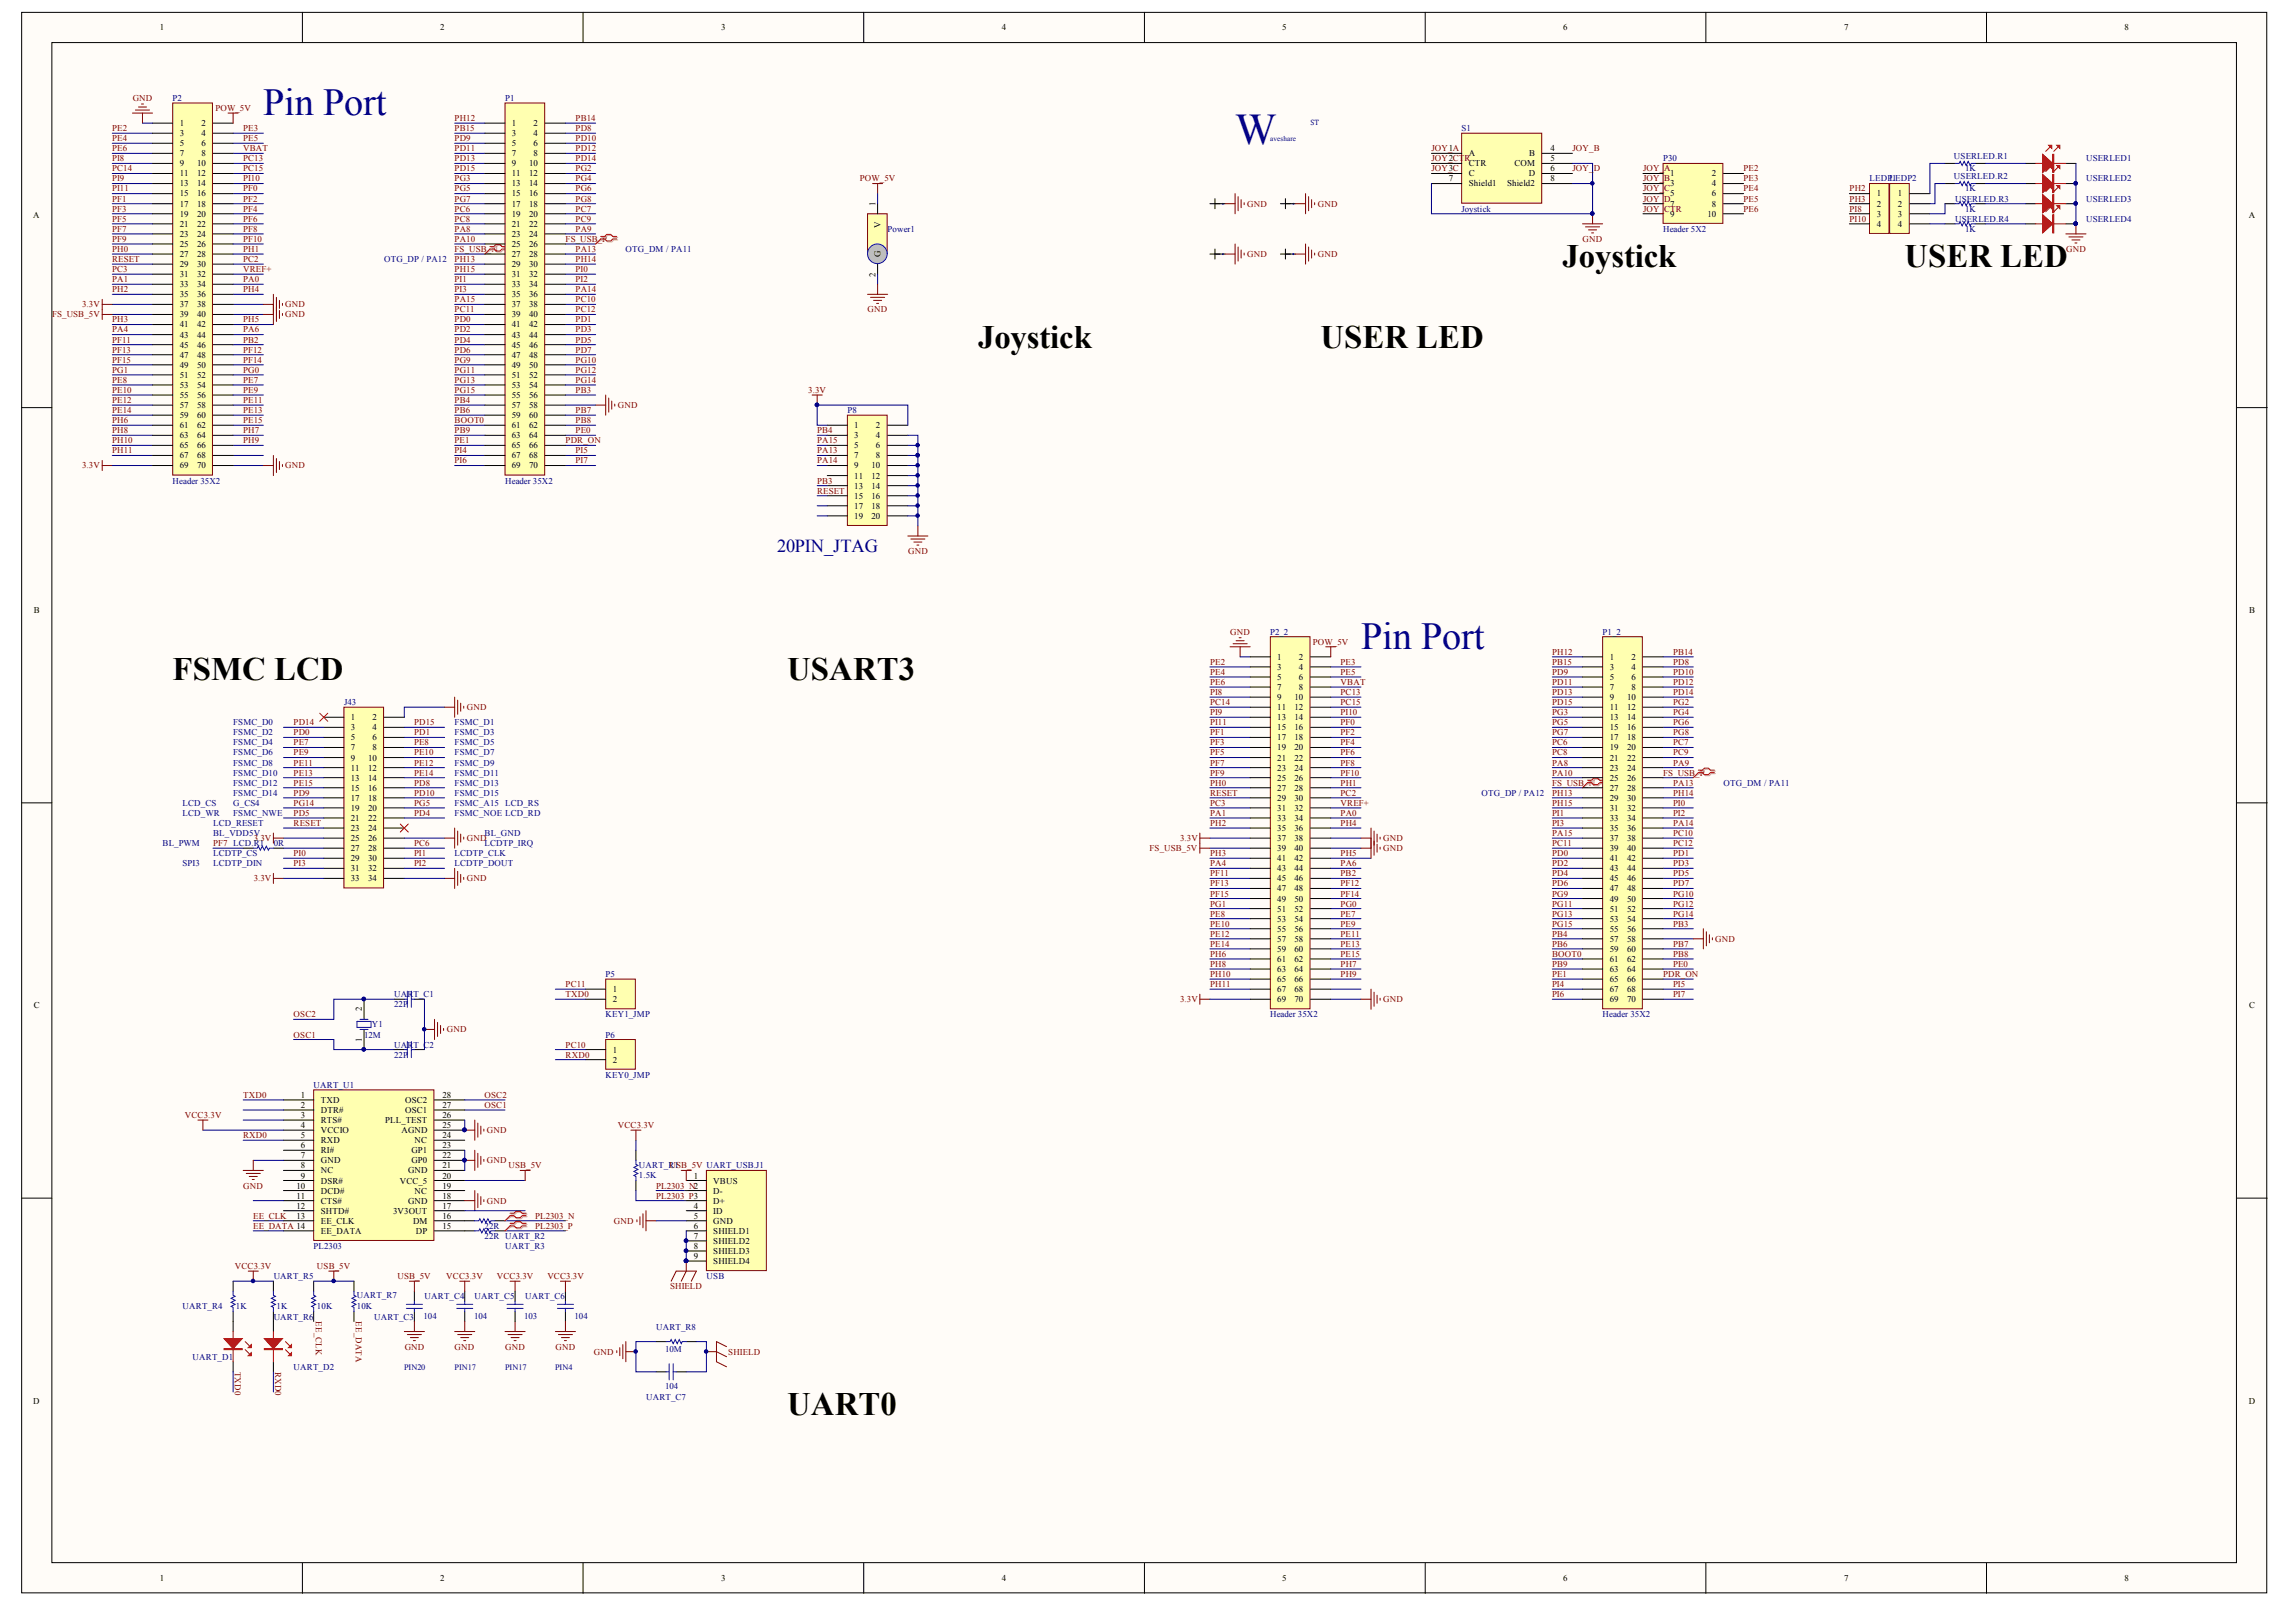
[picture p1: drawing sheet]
<svg xmlns="http://www.w3.org/2000/svg" width="291mm" height="204mm" viewBox="0 0 291 204" stroke-linecap="round" stroke-linejoin="round" font-family="sans-serif">
<defs><g id="words">
<text font-size="5.6" fill="#000080" x="156.6" y="18.2">W</text>
<g font-size="4.9" fill="#000080">
<text x="33.4" y="14.6">Pin Port</text>
<text x="172.6" y="82.3">Pin Port</text>
</g>
<g font-size="4.2">
<text x="198.2" y="33.8">Joystick</text>
<text x="241.5" y="33.8">USER LED</text>
<text x="124" y="44.1">Joystick</text>
<text x="167.5" y="44.1">USER LED</text>
<text x="21.9" y="86.2">FSMC LCD</text>
<text x="99.8" y="86.2">USART3</text>
<text x="99.8" y="179.5">UART0</text>
</g>
<text font-size="2.3" fill="#000080" x="98.6" y="70">20PIN_JTAG</text>
<g font-size="1.1">
<text x="20.3" y="3.9">1</text>
<text x="55.8" y="3.9">2</text>
<text x="91.4" y="3.9">3</text>
<text x="127.1" y="3.9">4</text>
<text x="162.6" y="3.9">5</text>
<text x="198.2" y="3.9">6</text>
<text x="233.9" y="3.9">7</text>
<text x="269.4" y="3.9">8</text>
<text x="22.8" y="16">1</text>
<text x="22.8" y="17.3">3</text>
<text x="25.6" y="16">2</text>
<text x="25.6" y="17.3">4</text>
<text x="64.9" y="16">1</text>
<text x="64.9" y="17.3">3</text>
<text x="67.7" y="16">2</text>
<text x="67.7" y="17.3">4</text>
<text x="22.8" y="18.6">5</text>
<text x="22.8" y="19.8">7</text>
<text x="22.8" y="21.1">9</text>
<text x="22.8" y="22.4">11</text>
<text x="22.8" y="23.6">13</text>
<text x="25" y="21.1">10</text>
<text x="25" y="22.4">12</text>
<text x="25" y="23.6">14</text>
<text x="25.6" y="18.6">6</text>
<text x="25.6" y="19.8">8</text>
<text x="64.9" y="18.6">5</text>
<text x="64.9" y="19.8">7</text>
<text x="64.9" y="21.1">9</text>
<text x="64.9" y="22.4">11</text>
<text x="64.9" y="23.6">13</text>
<text x="67.1" y="21.1">10</text>
<text x="67.1" y="22.4">12</text>
<text x="67.1" y="23.6">14</text>
<text x="67.7" y="18.6">6</text>
<text x="67.7" y="19.8">8</text>
<text x="183.7" y="19.2">1</text>
<text x="183.7" y="20.5">2</text>
<text x="183.7" y="21.7">3</text>
<text x="183.7" y="23">7</text>
<text x="186.3" y="19.8">A</text>
<text x="186.3" y="21.1">CTR</text>
<text x="186.3" y="22.4">C</text>
<text x="186.3" y="23.6">Shield1</text>
<text x="191.1" y="23.6">Shield2</text>
<text x="192" y="21.1">COM</text>
<text x="193.9" y="22.4">D</text>
<text x="193.9" y="19.8">B</text>
<text x="196.6" y="19.2">4</text>
<text x="196.6" y="20.5">5</text>
<text x="196.6" y="21.7">6</text>
<text x="196.6" y="23">8</text>
<text x="211.8" y="22.4">1</text>
<text x="211.8" y="23.6">3</text>
<text x="217.1" y="22.4">2</text>
<text x="217.1" y="23.6">4</text>
<text x="4.2" y="27.7">A</text>
<text x="22.8" y="24.9">15</text>
<text x="22.8" y="26.2">17</text>
<text x="22.8" y="27.5">19</text>
<text x="22.8" y="28.8">21</text>
<text x="25" y="24.9">16</text>
<text x="25" y="26.2">18</text>
<text x="25" y="27.5">20</text>
<text x="25" y="28.8">22</text>
<text x="64.9" y="24.9">15</text>
<text x="64.9" y="26.2">17</text>
<text x="64.9" y="27.5">19</text>
<text x="64.9" y="28.8">21</text>
<text x="67.1" y="24.9">16</text>
<text x="67.1" y="26.2">18</text>
<text x="67.1" y="27.5">20</text>
<text x="67.1" y="28.8">22</text>
<text x="111" y="26.1" transform="rotate(-90 111 26.1)">1</text>
<text x="111.6" y="28.8" transform="rotate(-90 111.6 28.8)">V</text>
<text x="211.8" y="24.9">5</text>
<text x="211.8" y="26.2">7</text>
<text x="211.8" y="27.5">9</text>
<text x="216.5" y="27.5">10</text>
<text x="217.1" y="24.9">6</text>
<text x="217.1" y="26.2">8</text>
<text x="238" y="24.9">1</text>
<text x="238" y="26.2">2</text>
<text x="238" y="27.5">3</text>
<text x="238" y="28.8">4</text>
<text x="240.7" y="24.9">1</text>
<text x="240.7" y="26.2">2</text>
<text x="240.7" y="27.5">3</text>
<text x="240.7" y="28.8">4</text>
<text x="285.2" y="27.7">A</text>
<text x="22.8" y="30">23</text>
<text x="22.8" y="31.3">25</text>
<text x="22.8" y="32.6">27</text>
<text x="22.8" y="33.8">29</text>
<text x="22.8" y="35.2">31</text>
<text x="25" y="30">24</text>
<text x="25" y="31.3">26</text>
<text x="25" y="32.6">28</text>
<text x="25" y="33.8">30</text>
<text x="25" y="35.2">32</text>
<text x="64.9" y="30">23</text>
<text x="64.9" y="31.3">25</text>
<text x="64.9" y="32.6">27</text>
<text x="64.9" y="33.8">29</text>
<text x="64.9" y="35.2">31</text>
<text x="67.1" y="30">24</text>
<text x="67.1" y="31.3">26</text>
<text x="67.1" y="32.6">28</text>
<text x="67.1" y="33.8">30</text>
<text x="67.1" y="35.2">32</text>
<text x="111" y="35.1" transform="rotate(-90 111 35.1)">2</text>
<text x="111.6" y="32.6" transform="rotate(-90 111.6 32.6)">G</text>
<text x="22.8" y="36.5">33</text>
<text x="22.8" y="37.7">35</text>
<text x="22.8" y="39">37</text>
<text x="22.8" y="40.3">39</text>
<text x="22.8" y="41.5">41</text>
<text x="25" y="36.5">34</text>
<text x="25" y="37.7">36</text>
<text x="25" y="39">38</text>
<text x="25" y="40.3">40</text>
<text x="25" y="41.5">42</text>
<text x="64.9" y="36.5">33</text>
<text x="64.9" y="37.7">35</text>
<text x="64.9" y="39">37</text>
<text x="64.9" y="40.3">39</text>
<text x="64.9" y="41.5">41</text>
<text x="67.1" y="36.5">34</text>
<text x="67.1" y="37.7">36</text>
<text x="67.1" y="39">38</text>
<text x="67.1" y="40.3">40</text>
<text x="67.1" y="41.5">42</text>
<text x="22.8" y="42.9">43</text>
<text x="22.8" y="44.1">45</text>
<text x="22.8" y="45.4">47</text>
<text x="22.8" y="46.7">49</text>
<text x="22.8" y="47.9">51</text>
<text x="25" y="42.9">44</text>
<text x="25" y="44.1">46</text>
<text x="25" y="45.4">48</text>
<text x="25" y="46.7">50</text>
<text x="25" y="47.9">52</text>
<text x="64.9" y="42.9">43</text>
<text x="64.9" y="44.1">45</text>
<text x="64.9" y="45.4">47</text>
<text x="64.9" y="46.7">49</text>
<text x="64.9" y="47.9">51</text>
<text x="67.1" y="42.9">44</text>
<text x="67.1" y="44.1">46</text>
<text x="67.1" y="45.4">48</text>
<text x="67.1" y="46.7">50</text>
<text x="67.1" y="47.9">52</text>
<text x="22.8" y="49.2">53</text>
<text x="22.8" y="50.5">55</text>
<text x="22.8" y="51.8">57</text>
<text x="22.8" y="53.1">59</text>
<text x="25" y="49.2">54</text>
<text x="25" y="50.5">56</text>
<text x="25" y="51.8">58</text>
<text x="25" y="53.1">60</text>
<text x="64.9" y="49.2">53</text>
<text x="64.9" y="50.5">55</text>
<text x="64.9" y="51.8">57</text>
<text x="64.9" y="53.1">59</text>
<text x="67.1" y="49.2">54</text>
<text x="67.1" y="50.5">56</text>
<text x="67.1" y="51.8">58</text>
<text x="67.1" y="53.1">60</text>
<text x="22.8" y="54.3">61</text>
<text x="22.8" y="55.6">63</text>
<text x="22.8" y="56.9">65</text>
<text x="22.8" y="58.1">67</text>
<text x="22.8" y="59.4">69</text>
<text x="25" y="54.3">62</text>
<text x="25" y="55.6">64</text>
<text x="25" y="56.9">66</text>
<text x="25" y="58.1">68</text>
<text x="25" y="59.4">70</text>
<text x="64.9" y="54.3">61</text>
<text x="64.9" y="55.6">63</text>
<text x="64.9" y="56.9">65</text>
<text x="64.9" y="58.1">67</text>
<text x="64.9" y="59.4">69</text>
<text x="67.1" y="54.3">62</text>
<text x="67.1" y="55.6">64</text>
<text x="67.1" y="56.9">66</text>
<text x="67.1" y="58.1">68</text>
<text x="67.1" y="59.4">70</text>
<text x="108.3" y="54.3">1</text>
<text x="108.3" y="55.6">3</text>
<text x="108.3" y="56.9">5</text>
<text x="108.3" y="58.1">7</text>
<text x="108.3" y="59.4">9</text>
<text x="110.5" y="59.4">10</text>
<text x="111.1" y="54.3">2</text>
<text x="111.1" y="55.6">4</text>
<text x="111.1" y="56.9">6</text>
<text x="111.1" y="58.1">8</text>
<text x="108.3" y="60.7">11</text>
<text x="108.3" y="62">13</text>
<text x="108.3" y="63.3">15</text>
<text x="108.3" y="64.5">17</text>
<text x="108.3" y="65.8">19</text>
<text x="110.5" y="60.7">12</text>
<text x="110.5" y="62">14</text>
<text x="110.5" y="63.3">16</text>
<text x="110.5" y="64.5">18</text>
<text x="110.5" y="65.8">20</text>
<text x="4.3" y="77.8">B</text>
<text x="285.2" y="77.8">B</text>
<text x="162" y="83.7">1</text>
<text x="164.7" y="83.7">2</text>
<text x="204.1" y="83.7">1</text>
<text x="206.9" y="83.7">2</text>
<text x="162" y="84.9">3</text>
<text x="162" y="86.2">5</text>
<text x="162" y="87.5">7</text>
<text x="162" y="88.8">9</text>
<text x="164.2" y="88.8">10</text>
<text x="164.7" y="84.9">4</text>
<text x="164.7" y="86.2">6</text>
<text x="164.7" y="87.5">8</text>
<text x="204.1" y="84.9">3</text>
<text x="204.1" y="86.2">5</text>
<text x="204.1" y="87.5">7</text>
<text x="204.1" y="88.8">9</text>
<text x="206.3" y="88.8">10</text>
<text x="206.9" y="84.9">4</text>
<text x="206.9" y="86.2">6</text>
<text x="206.9" y="87.5">8</text>
<text x="44.5" y="91.3">1</text>
<text x="44.5" y="92.6">3</text>
<text x="44.5" y="93.9">5</text>
<text x="44.5" y="95.1">7</text>
<text x="47.2" y="91.3">2</text>
<text x="47.2" y="92.6">4</text>
<text x="47.2" y="93.9">6</text>
<text x="47.2" y="95.1">8</text>
<text x="162" y="90.1">11</text>
<text x="162" y="91.3">13</text>
<text x="162" y="92.6">15</text>
<text x="162" y="93.9">17</text>
<text x="162" y="95.1">19</text>
<text x="164.2" y="90.1">12</text>
<text x="164.2" y="91.3">14</text>
<text x="164.2" y="92.6">16</text>
<text x="164.2" y="93.9">18</text>
<text x="164.2" y="95.1">20</text>
<text x="204.1" y="90.1">11</text>
<text x="204.1" y="91.3">13</text>
<text x="204.1" y="92.6">15</text>
<text x="204.1" y="93.9">17</text>
<text x="204.1" y="95.1">19</text>
<text x="206.3" y="90.1">12</text>
<text x="206.3" y="91.3">14</text>
<text x="206.3" y="92.6">16</text>
<text x="206.3" y="93.9">18</text>
<text x="206.3" y="95.1">20</text>
<text x="44.5" y="96.5">9</text>
<text x="44.5" y="97.7">11</text>
<text x="44.5" y="99">13</text>
<text x="44.5" y="100.3">15</text>
<text x="44.5" y="101.6">17</text>
<text x="46.7" y="96.5">10</text>
<text x="46.7" y="97.7">12</text>
<text x="46.7" y="99">14</text>
<text x="46.7" y="100.3">16</text>
<text x="46.7" y="101.6">18</text>
<text x="162" y="96.5">21</text>
<text x="162" y="97.7">23</text>
<text x="162" y="99">25</text>
<text x="162" y="100.3">27</text>
<text x="162" y="101.6">29</text>
<text x="164.2" y="96.5">22</text>
<text x="164.2" y="97.7">24</text>
<text x="164.2" y="99">26</text>
<text x="164.2" y="100.3">28</text>
<text x="164.2" y="101.6">30</text>
<text x="204.1" y="96.5">21</text>
<text x="204.1" y="97.7">23</text>
<text x="204.1" y="99">25</text>
<text x="204.1" y="100.3">27</text>
<text x="204.1" y="101.6">29</text>
<text x="206.3" y="96.5">22</text>
<text x="206.3" y="97.7">24</text>
<text x="206.3" y="99">26</text>
<text x="206.3" y="100.3">28</text>
<text x="206.3" y="101.6">30</text>
<text x="44.5" y="102.8">19</text>
<text x="44.5" y="104.1">21</text>
<text x="44.5" y="105.4">23</text>
<text x="44.5" y="106.7">25</text>
<text x="44.5" y="108">27</text>
<text x="46.7" y="102.8">20</text>
<text x="46.7" y="104.1">22</text>
<text x="46.7" y="105.4">24</text>
<text x="46.7" y="106.7">26</text>
<text x="46.7" y="108">28</text>
<text x="162" y="102.8">31</text>
<text x="162" y="104.1">33</text>
<text x="162" y="105.4">35</text>
<text x="162" y="106.7">37</text>
<text x="162" y="108">39</text>
<text x="164.2" y="102.8">32</text>
<text x="164.2" y="104.1">34</text>
<text x="164.2" y="105.4">36</text>
<text x="164.2" y="106.7">38</text>
<text x="164.2" y="108">40</text>
<text x="204.1" y="102.8">31</text>
<text x="204.1" y="104.1">33</text>
<text x="204.1" y="105.4">35</text>
<text x="204.1" y="106.7">37</text>
<text x="204.1" y="108">39</text>
<text x="206.3" y="102.8">32</text>
<text x="206.3" y="104.1">34</text>
<text x="206.3" y="105.4">36</text>
<text x="206.3" y="106.7">38</text>
<text x="206.3" y="108">40</text>
<text x="44.5" y="109.2">29</text>
<text x="44.5" y="110.5">31</text>
<text x="44.5" y="111.8">33</text>
<text x="46.7" y="109.2">30</text>
<text x="46.7" y="110.5">32</text>
<text x="46.7" y="111.8">34</text>
<text x="162" y="109.2">41</text>
<text x="162" y="110.5">43</text>
<text x="162" y="111.8">45</text>
<text x="162" y="113">47</text>
<text x="164.2" y="109.2">42</text>
<text x="164.2" y="110.5">44</text>
<text x="164.2" y="111.8">46</text>
<text x="164.2" y="113">48</text>
<text x="204.1" y="109.2">41</text>
<text x="204.1" y="110.5">43</text>
<text x="204.1" y="111.8">45</text>
<text x="204.1" y="113">47</text>
<text x="206.3" y="109.2">42</text>
<text x="206.3" y="110.5">44</text>
<text x="206.3" y="111.8">46</text>
<text x="206.3" y="113">48</text>
<text x="162" y="114.4">49</text>
<text x="162" y="115.6">51</text>
<text x="162" y="116.9">53</text>
<text x="162" y="118.2">55</text>
<text x="162" y="119.4">57</text>
<text x="164.2" y="114.4">50</text>
<text x="164.2" y="115.6">52</text>
<text x="164.2" y="116.9">54</text>
<text x="164.2" y="118.2">56</text>
<text x="164.2" y="119.4">58</text>
<text x="204.1" y="114.4">49</text>
<text x="204.1" y="115.6">51</text>
<text x="204.1" y="116.9">53</text>
<text x="204.1" y="118.2">55</text>
<text x="204.1" y="119.4">57</text>
<text x="206.3" y="114.4">50</text>
<text x="206.3" y="115.6">52</text>
<text x="206.3" y="116.9">54</text>
<text x="206.3" y="118.2">56</text>
<text x="206.3" y="119.4">58</text>
<text x="77.7" y="125.8">1</text>
<text x="162" y="120.7">59</text>
<text x="162" y="122">61</text>
<text x="162" y="123.3">63</text>
<text x="162" y="124.6">65</text>
<text x="162" y="125.8">67</text>
<text x="164.2" y="120.7">60</text>
<text x="164.2" y="122">62</text>
<text x="164.2" y="123.3">64</text>
<text x="164.2" y="124.6">66</text>
<text x="164.2" y="125.8">68</text>
<text x="204.1" y="120.7">59</text>
<text x="204.1" y="122">61</text>
<text x="204.1" y="123.3">63</text>
<text x="204.1" y="124.6">65</text>
<text x="204.1" y="125.8">67</text>
<text x="206.3" y="120.7">60</text>
<text x="206.3" y="122">62</text>
<text x="206.3" y="123.3">64</text>
<text x="206.3" y="124.6">66</text>
<text x="206.3" y="125.8">68</text>
<text x="4.3" y="127.9">C</text>
<text x="45.9" y="128.2" transform="rotate(-90 45.9 128.2)">2</text>
<text x="77.7" y="127.1">2</text>
<text x="162" y="127.1">69</text>
<text x="164.2" y="127.1">70</text>
<text x="204.1" y="127.1">69</text>
<text x="206.3" y="127.1">70</text>
<text x="285.2" y="127.9">C</text>
<text x="45.9" y="132.2" transform="rotate(-90 45.9 132.2)">1</text>
<text x="77.7" y="133.5">1</text>
<text x="77.7" y="134.8">2</text>
<text x="38.2" y="139.2">1</text>
<text x="38.2" y="140.5">2</text>
<text x="38.2" y="141.8">3</text>
<text x="38.2" y="143.1">4</text>
<text x="40.7" y="139.8">TXD</text>
<text x="40.7" y="141.2">DTR#</text>
<text x="40.7" y="142.4">RTS#</text>
<text x="40.7" y="143.7">VCCIO</text>
<text x="48.9" y="142.4">PLL_TEST</text>
<text x="50.9" y="143.7">AGND</text>
<text x="51.4" y="141.2">OSC1</text>
<text x="51.4" y="139.8">OSC2</text>
<text x="56.1" y="143.1">25</text>
<text x="56.1" y="141.8">26</text>
<text x="56.1" y="140.5">27</text>
<text x="56.1" y="139.2">28</text>
<text x="38.2" y="144.3">5</text>
<text x="38.2" y="145.6">6</text>
<text x="38.2" y="146.9">7</text>
<text x="38.2" y="148.1">8</text>
<text x="38.2" y="149.5">9</text>
<text x="40.7" y="145">RXD</text>
<text x="40.7" y="146.2">RI#</text>
<text x="40.7" y="147.5">GND</text>
<text x="40.7" y="148.8">NC</text>
<text x="51.7" y="148.8">GND</text>
<text x="52.2" y="147.5">GP0</text>
<text x="52.2" y="146.2">GP1</text>
<text x="52.6" y="145">NC</text>
<text x="56.1" y="149.5">20</text>
<text x="56.1" y="148.1">21</text>
<text x="56.1" y="146.9">22</text>
<text x="56.1" y="145.6">23</text>
<text x="56.1" y="144.3">24</text>
<text x="88" y="149.5">1</text>
<text x="37.6" y="150.7">10</text>
<text x="37.6" y="152">11</text>
<text x="37.6" y="153.3">12</text>
<text x="37.6" y="154.5">13</text>
<text x="40.7" y="150.1">DSR#</text>
<text x="40.7" y="151.4">DCD#</text>
<text x="40.7" y="152.6">CTS#</text>
<text x="40.7" y="153.9">SHTD#</text>
<text x="40.7" y="155.2">EE_CLK</text>
<text x="49.8" y="153.9">3V3OUT</text>
<text x="50.7" y="150.1">VCC_5</text>
<text x="51.7" y="152.6">GND</text>
<text x="52.4" y="155.2">DM</text>
<text x="52.6" y="151.4">NC</text>
<text x="56.1" y="155.8">15</text>
<text x="56.1" y="154.5">16</text>
<text x="56.1" y="153.3">17</text>
<text x="56.1" y="152">18</text>
<text x="56.1" y="150.7">19</text>
<text x="88" y="153.3">4</text>
<text x="88" y="154.5">5</text>
<text x="88" y="155.8">6</text>
<text x="90.5" y="150.1">VBUS</text>
<text x="90.5" y="151.4">D-</text>
<text x="90.5" y="152.6">D+</text>
<text x="90.5" y="153.9">ID</text>
<text x="90.5" y="155.2">GND</text>
<text x="40.7" y="156.4">EE_DATA</text>
<text x="52.7" y="156.4">DP</text>
<text x="88" y="157.1">7</text>
<text x="88" y="158.4">8</text>
<text x="88" y="159.7">9</text>
<text x="90.5" y="156.4">SHIELD1</text>
<text x="90.5" y="157.7">SHIELD2</text>
<text x="90.5" y="159">SHIELD3</text>
<text x="90.5" y="160.3">SHIELD4</text>
<text x="4.2" y="178.1">D</text>
<text x="285.2" y="178.1">D</text>
<text x="20.3" y="200.5">1</text>
<text x="55.8" y="200.5">2</text>
<text x="91.4" y="200.5">3</text>
<text x="127.1" y="200.5">4</text>
<text x="162.6" y="200.5">5</text>
<text x="198.2" y="200.5">6</text>
<text x="233.9" y="200.5">7</text>
<text x="269.4" y="200.5">8</text>
</g>
<g font-size="1.1" fill="#800000">
<text x="14.2" y="16.7">PE2</text>
<text x="14.2" y="17.9">PE4</text>
<text x="16.8" y="12.8">GND</text>
<text x="27.3" y="14.1">POW_5V</text>
<text x="30.8" y="16.7">PE3</text>
<text x="30.8" y="17.9">PE5</text>
<text x="57.7" y="15.3">PH12</text>
<text x="57.7" y="16.7">PB15</text>
<text x="57.7" y="17.9">PD9</text>
<text x="73" y="15.3">PB14</text>
<text x="73" y="16.7">PD8</text>
<text x="73" y="17.9">PD10</text>
<text x="14.2" y="19.2">PE6</text>
<text x="14.2" y="20.5">PI8</text>
<text x="14.2" y="21.7">PC14</text>
<text x="14.2" y="23">PI9</text>
<text x="30.8" y="19.2">VBAT</text>
<text x="30.8" y="20.5">PC13</text>
<text x="30.8" y="21.7">PC15</text>
<text x="30.8" y="23">PI10</text>
<text x="57.7" y="19.2">PD11</text>
<text x="57.7" y="20.5">PD13</text>
<text x="57.7" y="21.7">PD15</text>
<text x="57.7" y="23">PG3</text>
<text x="73" y="19.2">PD12</text>
<text x="73" y="20.5">PD14</text>
<text x="73" y="21.7">PG2</text>
<text x="73" y="23">PG4</text>
<text x="109" y="23">POW_5V</text>
<text x="181.6" y="19.2">JOY_A</text>
<text x="181.6" y="21.7">JOY_C</text>
<text x="181.6" y="20.5">JOY_CT</text>
<text x="185.7" y="20.5">R</text>
<text x="199.4" y="19.2">JOY_B</text>
<text x="199.4" y="21.7">JOY_D</text>
<text x="208.4" y="21.7">JOY_A</text>
<text x="208.4" y="23">JOY_B</text>
<text x="221.1" y="21.7">PE2</text>
<text x="221.1" y="23">PE3</text>
<text x="14.2" y="24.3">PI11</text>
<text x="14.2" y="25.6">PF1</text>
<text x="14.2" y="26.9">PF3</text>
<text x="14.2" y="28.1">PF5</text>
<text x="14.2" y="29.4">PF7</text>
<text x="30.8" y="24.3">PF0</text>
<text x="30.8" y="25.6">PF2</text>
<text x="30.8" y="26.9">PF4</text>
<text x="30.8" y="28.1">PF6</text>
<text x="30.8" y="29.4">PF8</text>
<text x="57.7" y="24.3">PG5</text>
<text x="57.7" y="25.6">PG7</text>
<text x="57.7" y="26.9">PC6</text>
<text x="57.7" y="28.1">PC8</text>
<text x="57.7" y="29.4">PA8</text>
<text x="73" y="24.3">PG6</text>
<text x="73" y="25.6">PG8</text>
<text x="73" y="26.9">PC7</text>
<text x="73" y="28.1">PC9</text>
<text x="73" y="29.4">PA9</text>
<text x="158.2" y="26.2">GND</text>
<text x="167.1" y="26.2">GND</text>
<text x="208.4" y="24.3">JOY_C</text>
<text x="208.4" y="25.6">JOY_D</text>
<text x="208.4" y="26.9">JOY_CTR</text>
<text x="221.1" y="24.3">PE4</text>
<text x="221.1" y="25.6">PE5</text>
<text x="221.1" y="26.9">PE6</text>
<text x="234.6" y="28.1">PI10</text>
<text x="234.6" y="26.9">PI8</text>
<text x="234.6" y="25.6">PH3</text>
<text x="234.6" y="24.3">PH2</text>
<text x="14.2" y="30.7">PF9</text>
<text x="14.2" y="31.9">PH0</text>
<text x="14.2" y="33.2">RESET</text>
<text x="14.2" y="34.6">PC3</text>
<text x="14.2" y="35.8">PA1</text>
<text x="30.8" y="30.7">PF10</text>
<text x="30.8" y="31.9">PH1</text>
<text x="30.8" y="33.2">PC2</text>
<text x="30.8" y="34.6">VREF+</text>
<text x="30.8" y="35.8">PA0</text>
<text x="57.7" y="30.7">PA10</text>
<text x="57.7" y="33.2">PH13</text>
<text x="57.7" y="34.6">PH15</text>
<text x="57.7" y="35.8">PI1</text>
<text x="57.7" y="31.9">FS_USB_N</text>
<text x="71.7" y="30.7">FS_USB_P</text>
<text x="73" y="31.9">PA13</text>
<text x="73" y="33.2">PH14</text>
<text x="73" y="34.6">PI0</text>
<text x="73" y="35.8">PI2</text>
<text x="158.2" y="32.6">GND</text>
<text x="167.1" y="32.6">GND</text>
<text x="200.7" y="30.7">GND</text>
<text x="262" y="31.9">GND</text>
<text x="6.6" y="40.3">FS_USB_5V</text>
<text x="10.4" y="39">3.3V</text>
<text x="14.2" y="37.1">PH2</text>
<text x="14.2" y="40.9">PH3</text>
<text x="30.8" y="37.1">PH4</text>
<text x="30.8" y="40.9">PH5</text>
<text x="36.2" y="40.3">GND</text>
<text x="36.2" y="39">GND</text>
<text x="57.7" y="37.1">PI3</text>
<text x="57.7" y="38.4">PA15</text>
<text x="57.7" y="39.6">PC11</text>
<text x="57.7" y="40.9">PD0</text>
<text x="73" y="37.1">PA14</text>
<text x="73" y="38.4">PC10</text>
<text x="73" y="39.6">PC12</text>
<text x="73" y="40.9">PD1</text>
<text x="110" y="39.6">GND</text>
<text x="14.2" y="42.2">PA4</text>
<text x="14.2" y="43.5">PF11</text>
<text x="14.2" y="44.8">PF13</text>
<text x="14.2" y="46">PF15</text>
<text x="14.2" y="47.3">PG1</text>
<text x="30.8" y="42.2">PA6</text>
<text x="30.8" y="43.5">PB2</text>
<text x="30.8" y="44.8">PF12</text>
<text x="30.8" y="46">PF14</text>
<text x="30.8" y="47.3">PG0</text>
<text x="57.7" y="42.2">PD2</text>
<text x="57.7" y="43.5">PD4</text>
<text x="57.7" y="44.8">PD6</text>
<text x="57.7" y="46">PG9</text>
<text x="57.7" y="47.3">PG11</text>
<text x="73" y="42.2">PD3</text>
<text x="73" y="43.5">PD5</text>
<text x="73" y="44.8">PD7</text>
<text x="73" y="46">PG10</text>
<text x="73" y="47.3">PG12</text>
<text x="14.2" y="48.6">PE8</text>
<text x="14.2" y="49.8">PE10</text>
<text x="14.2" y="51.1">PE12</text>
<text x="14.2" y="52.4">PE14</text>
<text x="14.2" y="53.7">PH6</text>
<text x="30.8" y="48.6">PE7</text>
<text x="30.8" y="49.8">PE9</text>
<text x="30.8" y="51.1">PE11</text>
<text x="30.8" y="52.4">PE13</text>
<text x="30.8" y="53.7">PE15</text>
<text x="57.7" y="48.6">PG13</text>
<text x="57.7" y="49.8">PG15</text>
<text x="57.7" y="51.1">PB4</text>
<text x="57.7" y="52.4">PB6</text>
<text x="57.7" y="53.7">BOOT0</text>
<text x="73" y="48.6">PG14</text>
<text x="73" y="49.8">PB3</text>
<text x="73" y="52.4">PB7</text>
<text x="73" y="53.7">PB8</text>
<text x="78.4" y="51.8">GND</text>
<text x="102.5" y="49.8">3.3V</text>
<text x="10.4" y="59.4">3.3V</text>
<text x="14.2" y="55">PH8</text>
<text x="14.2" y="56.2">PH10</text>
<text x="14.2" y="57.5">PH11</text>
<text x="30.8" y="55">PH7</text>
<text x="30.8" y="56.2">PH9</text>
<text x="36.2" y="59.4">GND</text>
<text x="57.7" y="55">PB9</text>
<text x="57.7" y="56.2">PE1</text>
<text x="57.7" y="57.5">PI4</text>
<text x="57.7" y="58.8">PI6</text>
<text x="71.7" y="56.2">PDR_ON</text>
<text x="73" y="55">PE0</text>
<text x="73" y="57.5">PI5</text>
<text x="73" y="58.8">PI7</text>
<text x="103.6" y="58.8">PA14</text>
<text x="103.6" y="57.5">PA13</text>
<text x="103.6" y="56.2">PA15</text>
<text x="103.6" y="55">PB4</text>
<text x="103.6" y="62.6">RESET</text>
<text x="103.6" y="61.4">PB3</text>
<text x="115.2" y="70.3">GND</text>
<text x="156" y="80.5">GND</text>
<text x="166.5" y="81.8">POW_5V</text>
<text x="196.8" y="83">PH12</text>
<text x="212.2" y="83">PB14</text>
<text x="153.5" y="84.3">PE2</text>
<text x="153.5" y="85.6">PE4</text>
<text x="153.5" y="86.8">PE6</text>
<text x="153.5" y="88.2">PI8</text>
<text x="153.5" y="89.4">PC14</text>
<text x="170" y="84.3">PE3</text>
<text x="170" y="85.6">PE5</text>
<text x="170" y="86.8">VBAT</text>
<text x="170" y="88.2">PC13</text>
<text x="170" y="89.4">PC15</text>
<text x="196.8" y="84.3">PB15</text>
<text x="196.8" y="85.6">PD9</text>
<text x="196.8" y="86.8">PD11</text>
<text x="196.8" y="88.2">PD13</text>
<text x="196.8" y="89.4">PD15</text>
<text x="212.2" y="84.3">PD8</text>
<text x="212.2" y="85.6">PD10</text>
<text x="212.2" y="86.8">PD12</text>
<text x="212.2" y="88.2">PD14</text>
<text x="212.2" y="89.4">PG2</text>
<text x="37.2" y="92">PD14</text>
<text x="37.2" y="93.2">PD0</text>
<text x="37.2" y="94.5">PE7</text>
<text x="37.2" y="95.8">PE9</text>
<text x="52.5" y="92">PD15</text>
<text x="52.5" y="93.2">PD1</text>
<text x="52.5" y="94.5">PE8</text>
<text x="52.5" y="95.8">PE10</text>
<text x="59.2" y="90.1">GND</text>
<text x="153.5" y="90.7">PI9</text>
<text x="153.5" y="92">PI11</text>
<text x="153.5" y="93.2">PF1</text>
<text x="153.5" y="94.5">PF3</text>
<text x="153.5" y="95.8">PF5</text>
<text x="170" y="90.7">PI10</text>
<text x="170" y="92">PF0</text>
<text x="170" y="93.2">PF2</text>
<text x="170" y="94.5">PF4</text>
<text x="170" y="95.8">PF6</text>
<text x="196.8" y="90.7">PG3</text>
<text x="196.8" y="92">PG5</text>
<text x="196.8" y="93.2">PG7</text>
<text x="196.8" y="94.5">PC6</text>
<text x="196.8" y="95.8">PC8</text>
<text x="212.2" y="90.7">PG4</text>
<text x="212.2" y="92">PG6</text>
<text x="212.2" y="93.2">PG8</text>
<text x="212.2" y="94.5">PC7</text>
<text x="212.2" y="95.8">PC9</text>
<text x="37.2" y="97.1">PE11</text>
<text x="37.2" y="98.4">PE13</text>
<text x="37.2" y="99.6">PE15</text>
<text x="37.2" y="100.9">PD9</text>
<text x="52.5" y="97.1">PE12</text>
<text x="52.5" y="98.4">PE14</text>
<text x="52.5" y="99.6">PD8</text>
<text x="52.5" y="100.9">PD10</text>
<text x="153.5" y="97.1">PF7</text>
<text x="153.5" y="98.4">PF9</text>
<text x="153.5" y="99.6">PH0</text>
<text x="153.5" y="100.9">RESET</text>
<text x="170" y="97.1">PF8</text>
<text x="170" y="98.4">PF10</text>
<text x="170" y="99.6">PH1</text>
<text x="170" y="100.9">PC2</text>
<text x="196.8" y="97.1">PA8</text>
<text x="196.8" y="98.4">PA10</text>
<text x="196.8" y="100.9">PH13</text>
<text x="196.8" y="99.6">FS_USB_N</text>
<text x="210.9" y="98.4">FS_USB_P</text>
<text x="212.2" y="97.1">PA9</text>
<text x="212.2" y="99.6">PA13</text>
<text x="212.2" y="100.9">PH14</text>
<text x="27" y="107.3">PF7 LCD.R1</text>
<text x="32.2" y="106.7">3.3V</text>
<text x="37.2" y="103.5">PD5</text>
<text x="37.2" y="104.7">RESET</text>
<text x="37.2" y="102.2">PG14</text>
<text x="52.5" y="103.5">PD4</text>
<text x="52.5" y="107.3">PC6</text>
<text x="52.5" y="102.2">PG5</text>
<text x="59.2" y="106.7">GND</text>
<text x="145.8" y="108">FS_USB_5V</text>
<text x="149.7" y="106.7">3.3V</text>
<text x="153.5" y="102.2">PC3</text>
<text x="153.5" y="103.5">PA1</text>
<text x="153.5" y="104.7">PH2</text>
<text x="170" y="102.2">VREF+</text>
<text x="170" y="103.5">PA0</text>
<text x="170" y="104.7">PH4</text>
<text x="175.4" y="108">GND</text>
<text x="175.4" y="106.7">GND</text>
<text x="196.8" y="102.2">PH15</text>
<text x="196.8" y="103.5">PI1</text>
<text x="196.8" y="104.7">PI3</text>
<text x="196.8" y="106.1">PA15</text>
<text x="196.8" y="107.3">PC11</text>
<text x="212.2" y="102.2">PI0</text>
<text x="212.2" y="103.5">PI2</text>
<text x="212.2" y="104.7">PA14</text>
<text x="212.2" y="106.1">PC10</text>
<text x="212.2" y="107.3">PC12</text>
<text x="32.2" y="111.8">3.3V</text>
<text x="37.2" y="108.6">PI0</text>
<text x="37.2" y="109.9">PI3</text>
<text x="52.5" y="109.9">PI2</text>
<text x="52.5" y="108.6">PI1</text>
<text x="59.2" y="111.8">GND</text>
<text x="153.5" y="108.6">PH3</text>
<text x="153.5" y="109.9">PA4</text>
<text x="153.5" y="111.1">PF11</text>
<text x="153.5" y="112.4">PF13</text>
<text x="153.5" y="113.7">PF15</text>
<text x="170" y="108.6">PH5</text>
<text x="170" y="109.9">PA6</text>
<text x="170" y="111.1">PB2</text>
<text x="170" y="112.4">PF12</text>
<text x="170" y="113.7">PF14</text>
<text x="196.8" y="108.6">PD0</text>
<text x="196.8" y="109.9">PD2</text>
<text x="196.8" y="111.1">PD4</text>
<text x="196.8" y="112.4">PD6</text>
<text x="196.8" y="113.7">PG9</text>
<text x="212.2" y="108.6">PD1</text>
<text x="212.2" y="109.9">PD3</text>
<text x="212.2" y="111.1">PD5</text>
<text x="212.2" y="112.4">PD7</text>
<text x="212.2" y="113.7">PG10</text>
<text x="153.5" y="115">PG1</text>
<text x="153.5" y="116.3">PE8</text>
<text x="153.5" y="117.5">PE10</text>
<text x="153.5" y="118.8">PE12</text>
<text x="170" y="115">PG0</text>
<text x="170" y="116.3">PE7</text>
<text x="170" y="117.5">PE9</text>
<text x="170" y="118.8">PE11</text>
<text x="196.8" y="115">PG11</text>
<text x="196.8" y="116.3">PG13</text>
<text x="196.8" y="117.5">PG15</text>
<text x="196.8" y="118.8">PB4</text>
<text x="212.2" y="115">PG12</text>
<text x="212.2" y="116.3">PG14</text>
<text x="212.2" y="117.5">PB3</text>
<text x="217.5" y="119.4">GND</text>
<text x="71.7" y="125.2">PC11</text>
<text x="153.5" y="120.1">PE14</text>
<text x="153.5" y="121.3">PH6</text>
<text x="153.5" y="122.7">PH8</text>
<text x="153.5" y="123.9">PH10</text>
<text x="153.5" y="125.2">PH11</text>
<text x="170" y="120.1">PE13</text>
<text x="170" y="121.3">PE15</text>
<text x="170" y="122.7">PH7</text>
<text x="170" y="123.9">PH9</text>
<text x="196.8" y="120.1">PB6</text>
<text x="196.8" y="121.3">BOOT0</text>
<text x="196.8" y="122.7">PB9</text>
<text x="196.8" y="123.9">PE1</text>
<text x="196.8" y="125.2">PI4</text>
<text x="210.9" y="123.9">PDR_ON</text>
<text x="212.2" y="120.1">PB7</text>
<text x="212.2" y="121.3">PB8</text>
<text x="212.2" y="122.7">PE0</text>
<text x="212.2" y="125.2">PI5</text>
<text x="37.2" y="129">OSC2</text>
<text x="37.2" y="131.6">OSC1</text>
<text x="56.7" y="130.9">GND</text>
<text x="71.7" y="126.5">TXD0</text>
<text x="149.7" y="127.1">3.3V</text>
<text x="175.4" y="127.1">GND</text>
<text x="196.8" y="126.5">PI6</text>
<text x="212.2" y="126.5">PI7</text>
<text x="71.7" y="132.9">PC10</text>
<text x="71.7" y="134.1">RXD0</text>
<text x="23.4" y="141.8">VCC3.3V</text>
<text x="30.8" y="139.2">TXD0</text>
<text x="61.5" y="139.2">OSC2</text>
<text x="61.5" y="140.5">OSC1</text>
<text x="61.7" y="143.7">GND</text>
<text x="78.4" y="143.1">VCC3.3V</text>
<text x="30.8" y="144.3">RXD0</text>
<text x="61.7" y="147.5">GND</text>
<text x="64.5" y="148.1">USB_5V</text>
<text x="84.9" y="148.1">USB_5V UART_USB.J1</text>
<text x="30.8" y="150.7">GND</text>
<text x="32.1" y="154.5">EE_CLK</text>
<text x="32.1" y="155.8">EE_DATA 14</text>
<text x="61.7" y="152.6">GND</text>
<text x="67.9" y="155.8">PL2303_P</text>
<text x="67.9" y="154.5">PL2303_N</text>
<text x="77.9" y="155.2">GND</text>
<text x="83.2" y="152">PL2303_P3</text>
<text x="83.2" y="150.7">PL2303_N2</text>
<text x="29.8" y="160.9">VCC3.3V</text>
<text x="40.2" y="160.9">USB_5V</text>
<text x="40.1" y="167.6" transform="rotate(90 40.1 167.6)">EE_CLK</text>
<text x="45.1" y="167.6" transform="rotate(90 45.1 167.6)">EE_DATA</text>
<text x="50.4" y="162.2">USB_5V</text>
<text x="56.6" y="162.2">VCC3.3V</text>
<text x="63" y="162.2">VCC3.3V</text>
<text x="69.4" y="162.2">VCC3.3V</text>
<text x="85" y="163.5">SHIELD</text>
<text x="29.8" y="174" transform="rotate(90 29.8 174)">TXD0</text>
<text x="34.9" y="174" transform="rotate(90 34.9 174)">RXD0</text>
<text x="51.3" y="171.2">GND</text>
<text x="57.7" y="171.2">GND</text>
<text x="64.1" y="171.2">GND</text>
<text x="70.5" y="171.2">GND</text>
<text x="75.3" y="171.8">GND</text>
<text x="92.4" y="171.8">SHIELD</text>
</g>
<g font-size="1.1" fill="#000080">
<text x="21.9" y="12.8">P2</text>
<text x="64.1" y="12.8">P1</text>
<text x="185.4" y="16.7">S1</text>
<text x="210.9" y="20.5">P30</text>
<text x="237.1" y="23">LEDP1</text>
<text x="239.6" y="23">LEDP2</text>
<text x="247.8" y="22.7">USERLED.R2</text>
<text x="247.8" y="20.1">USERLED.R1</text>
<text x="249.2" y="21.7">1K</text>
<text x="264.5" y="23">USERLED2</text>
<text x="264.5" y="20.5">USERLED1</text>
<text x="112.6" y="29.4">Power1</text>
<text x="185.4" y="26.9">Joystick</text>
<text x="210.9" y="29.4">Header 5X2</text>
<text x="247.9" y="28.1">USERLED.R4</text>
<text x="247.9" y="25.6">USERLED.R3</text>
<text x="249.2" y="29.4">1K</text>
<text x="249.2" y="26.9">1K</text>
<text x="249.2" y="24.3">1K</text>
<text x="264.5" y="25.6">USERLED3</text>
<text x="264.5" y="28.1">USERLED4</text>
<text x="48.7" y="33.2">OTG_DP / PA12</text>
<text x="79.3" y="31.9">OTG_DM / PA11</text>
<text x="107.5" y="52.4">P8</text>
<text x="21.9" y="61.4">Header 35X2</text>
<text x="64.1" y="61.4">Header 35X2</text>
<text x="161.1" y="80.5">P2_2</text>
<text x="203.2" y="80.5">P1_2</text>
<text x="43.6" y="89.4">J43</text>
<text x="29.6" y="92">FSMC_D0</text>
<text x="29.6" y="93.2">FSMC_D2</text>
<text x="29.6" y="94.5">FSMC_D4</text>
<text x="29.6" y="95.8">FSMC_D6</text>
<text x="57.7" y="92">FSMC_D1</text>
<text x="57.7" y="93.2">FSMC_D3</text>
<text x="57.7" y="94.5">FSMC_D5</text>
<text x="57.7" y="95.8">FSMC_D7</text>
<text x="29.6" y="99.6">FSMC_D12</text>
<text x="29.6" y="100.9">FSMC_D14</text>
<text x="29.6" y="97.1">FSMC_D8</text>
<text x="29.6" y="98.4">FSMC_D10</text>
<text x="57.7" y="99.6">FSMC_D13</text>
<text x="57.7" y="100.9">FSMC_D15</text>
<text x="57.7" y="97.1">FSMC_D9</text>
<text x="57.7" y="98.4">FSMC_D11</text>
<text x="187.9" y="100.9">OTG_DP / PA12</text>
<text x="218.6" y="99.6">OTG_DM / PA11</text>
<text x="20.6" y="107.3">BL_PWM</text>
<text x="23.2" y="102.2">LCD_CS</text>
<text x="23.2" y="103.5">LCD_WR</text>
<text x="27" y="104.7">LCD_RESET</text>
<text x="27" y="106.1">BL_VDD5V</text>
<text x="29.6" y="103.5">FSMC_NWE</text>
<text x="29.6" y="102.2">G_CS4</text>
<text x="34.7" y="107.3">0R</text>
<text x="57.7" y="103.5">FSMC_NOE LCD_RD</text>
<text x="57.7" y="102.2">FSMC_A15 LCD_RS</text>
<text x="61.5" y="107.3">LCDTP_IRQ</text>
<text x="61.5" y="106.1">BL_GND</text>
<text x="23.2" y="109.9">SPI3</text>
<text x="27" y="109.9">LCDTP_DIN</text>
<text x="27" y="108.6">LCDTP_CS</text>
<text x="57.7" y="108.6">LCDTP_CLK</text>
<text x="57.7" y="109.9">LCDTP_DOUT</text>
<text x="76.8" y="123.9">P5</text>
<text x="46.2" y="131.6">12M</text>
<text x="47.2" y="130.2">Y1</text>
<text x="50" y="126.5">UA</text>
<text x="50" y="127.7">22P</text>
<text x="51.7" y="126.5">R</text>
<text x="52.4" y="126.5">T_C1</text>
<text x="76.8" y="129">KEY1_JMP</text>
<text x="76.8" y="131.6">P6</text>
<text x="161.1" y="129">Header 35X2</text>
<text x="203.2" y="129">Header 35X2</text>
<text x="39.8" y="137.9">UART_U1</text>
<text x="50" y="132.9">UA</text>
<text x="50" y="134.1">22P</text>
<text x="51.7" y="132.9">R</text>
<text x="52.4" y="132.9">T_C2</text>
<text x="76.8" y="136.7">KEY0_JMP</text>
<text x="81" y="148.1">UART_R1</text>
<text x="81" y="149.3">1.5K</text>
<text x="61.5" y="155.8">22R</text>
<text x="39.8" y="158.4">PL2303</text>
<text x="61.5" y="157.1">22R UART_R2</text>
<text x="64.1" y="158.4">UART_R3</text>
<text x="23.2" y="166">UART_R4</text>
<text x="29.9" y="165.9">1K</text>
<text x="34.7" y="167.4">UART_R6</text>
<text x="34.7" y="162.2">UART_R5</text>
<text x="35.1" y="165.9">1K</text>
<text x="40.2" y="165.9">10K</text>
<text x="45.3" y="164.6">UART_R7</text>
<text x="45.3" y="165.9">10K</text>
<text x="47.4" y="167.4">UART_C3</text>
<text x="53.7" y="167.2">104</text>
<text x="53.9" y="164.7">UART_C4</text>
<text x="60.1" y="167.2">104</text>
<text x="60.2" y="164.7">UART_C5</text>
<text x="66.5" y="167.2">103</text>
<text x="66.6" y="164.7">UART_C6</text>
<text x="72.9" y="167.2">104</text>
<text x="89.6" y="162.2">USB</text>
<text x="24.4" y="172.4">UART_D1</text>
<text x="37.2" y="173.7">UART_D2</text>
<text x="51.2" y="173.8">PIN20</text>
<text x="57.7" y="173.8">PIN17</text>
<text x="64.1" y="173.8">PIN17</text>
<text x="70.4" y="173.8">PIN4</text>
<text x="83.2" y="168.6">UART_R8</text>
<text x="84.3" y="171.5">10M</text>
<text x="81.9" y="177.6">UART_C7</text>
<text x="84.3" y="176.2">104</text>
</g>
<text font-size="1" fill="#000080" x="166.2" y="15.8">ST</text>
<text font-size=".9" fill="#000080" x="161.1" y="17.9">aveshare</text>
</g></defs>
<g fill="#fffcf8" stroke="#000" stroke-width=".13">
<path d="M2.7 1.6h284.8v200.4h-284.8z"/>
<path d="M6.6 5.4h277v192.8h-277z"/>
</g>
<g fill="none" stroke="#000" stroke-width=".13">
<path d="M38.3 1.6v3.8M73.9 1.6v3.8M109.5 1.6v3.8M145.1 1.6v3.8M180.7 1.6v3.8M216.3 1.6v3.8M251.9 1.6v3.8M2.7 51.7h3.9M283.7 51.7h3.8M2.7 101.8h3.9M283.7 101.8h3.8M2.7 151.9h3.9"/>
<path d="M283.7 151.9h3.8M38.3 198.2v3.9M73.9 198.2v3.9M109.5 198.2v3.9M145.1 198.2v3.9M180.7 198.2v3.9M216.3 198.2v3.9M251.9 198.2v3.9"/>
</g>
<g fill="none" stroke="#000080" stroke-width=".13">
<path d="M14.2 16.9h5.1M14.2 18.2h5.1M14.2 19.4h5.1M18.1 15.6h1.2M29.6 16.9h3.8M29.6 18.2h3.8M29.6 19.4h3.8M57.7 16.9h3.8M57.7 18.2h3.8M57.7 19.4h3.8M57.7 15.6h3.8M71.7 16.9h3.8"/>
<path d="M71.7 18.2h3.8M71.7 19.4h3.8M71.7 15.6h3.8M14.2 20.7h5.1M14.2 22h5.1M14.2 28.4h5.1M14.2 27.1h5.1M14.2 25.8h5.1M14.2 24.6h5.1M14.2 23.3h5.1M14.2 39.9h5.1M14.2 38.6h5.1"/>
<path d="M14.2 37.3h5.1M14.2 36h5.1M14.2 29.7h5.1M14.2 30.9h5.1M14.2 32.2h5.1M14.2 33.5h5.1M14.2 34.8h5.1M29.6 20.7h3.8M29.6 22h3.8M29.6 28.4h3.8M29.6 27.1h3.8M29.6 25.8h3.8"/>
<path d="M29.6 24.6h3.8M29.6 23.3h3.8M29.6 39.9h3.8M29.6 38.6h3.8M29.6 37.3h3.8M29.6 36h3.8M29.6 29.7h3.8M29.6 30.9h3.8M29.6 32.2h3.8M29.6 33.5h3.8M29.6 34.8h3.8M57.7 20.7h3.8"/>
<path d="M57.7 22h3.8M57.7 28.4h3.8M57.7 27.1h3.8M57.7 25.8h3.8M57.7 24.6h3.8M57.7 23.3h3.8M57.7 39.9h3.8M57.7 38.6h3.8M57.7 37.3h3.8M57.7 36h3.8M57.7 29.7h3.8M57.7 30.9h3.8"/>
<path d="M57.7 32.2h3.8M57.7 33.5h3.8M57.7 34.8h3.8M71.7 20.7h3.8M71.7 22h3.8M71.7 28.4h3.8M71.7 27.1h3.8M71.7 25.8h3.8M71.7 24.6h3.8M71.7 23.3h3.8M71.7 39.9h3.8M71.7 38.6h3.8"/>
<path d="M71.7 37.3h3.8M71.7 36h3.8M71.7 29.7h3.8M71.7 30.9h3.8M71.7 32.2h3.8M71.7 33.5h3.8M71.7 34.8h3.8M14.2 50.1h5.1M14.2 48.8h5.1M14.2 47.5h5.1M14.2 46.3h5.1M14.2 45h5.1"/>
<path d="M14.2 42.4h5.1M14.2 43.7h5.1M14.2 59h5.1M14.2 57.8h5.1M14.2 51.4h5.1M14.2 52.6h5.1M14.2 53.9h5.1M14.2 55.2h5.1M14.2 56.5h5.1M14.2 41.2h5.1M29.6 50.1h3.8M29.6 48.8h3.8"/>
<path d="M29.6 47.5h3.8M29.6 46.3h3.8M29.6 45h3.8M29.6 42.4h3.8M29.6 43.7h3.8M29.6 59h3.8M29.6 57.8h3.8M29.6 51.4h3.8M29.6 52.6h3.8M29.6 53.9h3.8M29.6 55.2h3.8M29.6 56.5h3.8"/>
<path d="M29.6 41.2h5.1M57.7 50.1h3.8M57.7 48.8h3.8M57.7 47.5h3.8M57.7 46.3h3.8M57.7 45h3.8M57.7 42.4h3.8M57.7 43.7h3.8M57.7 59h3.8M57.7 57.8h3.8M57.7 51.4h3.8M57.7 52.6h3.8"/>
<path d="M57.7 53.9h3.8M57.7 55.2h3.8M57.7 56.5h3.8M57.7 41.2h3.8M71.7 50.1h3.8M71.7 48.8h3.8M71.7 47.5h3.8M71.7 46.3h3.8M71.7 45h3.8M71.7 42.4h3.8M71.7 43.7h3.8M71.7 59h3.8"/>
<path d="M71.7 57.8h3.8M71.7 51.4h3.8M71.7 52.6h3.8M71.7 53.9h3.8M71.7 55.2h3.8M71.7 56.5h3.8M71.7 41.2h3.8"/>
</g>
<g fill="none" stroke="#800000" stroke-width=".13">
<path d="M16.8 14.3h2.5M17.2 14h1.8M17.6 13.6h1M17.9 13.2h.3M18.1 14.3v1.3M33.4 39.9h1.3M34.7 38.6v2.6M35.1 39v1.8M35.4 39.4v1M35.8 39.7v.3M13 58.4v1.3M13 59h1.2"/>
<path d="M33.4 59h1.3M34.7 57.8v2.5M35.1 58.1v1.8M35.4 58.5v1M35.8 58.9v.3"/>
</g>
<path d="M62.3 31.4h.5l.2-.3h.5l.3 .3h.5M64.3 31.7h-.5l-.3 .3h-.5l-.2-.3h-.5l-.8 .5M76.3 30.1h.5l.3-.2h.5l.2 .2h.5M78.3 30.4h-.5l-.2 .3h-.5l-.3-.3h-.5l-.8 .5" fill="none" stroke="#d0a19e" stroke-width=".13"/>
<path d="M62.1 31.3h.5l.3-.3h.5l.3 .3h.5M64.2 31.6h-.5l-.3 .2h-.5l-.3-.2h-.5l-.6 .6M76.2 30h.5l.2-.3h.6l.2 .3h.5M78.2 30.3h-.5l-.2 .3h-.6l-.2-.3h-.5l-.7 .6" fill="none" stroke="#f00" stroke-width=".13"/>
<path d="M21.9 13.1h5v47.1h-5z" fill="#ffffb0" stroke="#800000" stroke-width=".13"/>
<g fill="none" stroke="#000" stroke-width=".13">
<path d="M19.3 15.6h2.6M19.3 16.9h2.6M19.3 18.2h2.6M19.3 19.4h2.6M27 15.6h2.6M27 16.9h2.6M27 18.2h2.6M27 19.4h2.6M19.3 20.7h2.6M19.3 22h2.6M19.3 23.3h2.6M19.3 24.6h2.6"/>
<path d="M19.3 25.8h2.6M19.3 27.1h2.6M19.3 28.4h2.6M19.3 29.7h2.6M19.3 30.9h2.6M19.3 32.2h2.6M19.3 33.5h2.6M19.3 34.8h2.6M19.3 36h2.6M19.3 37.3h2.6M19.3 38.6h2.6M19.3 39.9h2.6"/>
<path d="M27 20.7h2.6M27 22h2.6M27 23.3h2.6M27 24.6h2.6M27 25.8h2.6M27 27.1h2.6M27 28.4h2.6M27 29.7h2.6M27 30.9h2.6M27 32.2h2.6M27 33.5h2.6M27 34.8h2.6"/>
<path d="M27 36h2.6M27 37.3h2.6M27 38.6h2.6M27 39.9h2.6M19.3 41.2h2.6M19.3 42.4h2.6M19.3 43.7h2.6M19.3 45h2.6M19.3 46.3h2.6M19.3 47.5h2.6M19.3 48.8h2.6M19.3 50.1h2.6"/>
<path d="M19.3 51.4h2.6M19.3 52.6h2.6M19.3 53.9h2.6M19.3 55.2h2.6M19.3 56.5h2.6M19.3 57.8h2.6M19.3 59h2.6M27 41.2h2.6M27 42.4h2.6M27 43.7h2.6M27 45h2.6M27 46.3h2.6"/>
<path d="M27 47.5h2.6M27 48.8h2.6M27 50.1h2.6M27 51.4h2.6M27 52.6h2.6M27 53.9h2.6M27 55.2h2.6M27 56.5h2.6M27 57.8h2.6M27 59h2.6"/>
</g>
<path d="M64 13.1h5.1v47.1h-5.1z" fill="#ffffb0" stroke="#800000" stroke-width=".13"/>
<g fill="none" stroke="#000" stroke-width=".13">
<path d="M61.5 15.6h2.5M61.5 16.9h2.5M61.5 18.2h2.5M61.5 19.4h2.5M69.2 15.6h2.5M69.2 16.9h2.5M69.2 18.2h2.5M69.2 19.4h2.5M61.5 20.7h2.5M61.5 22h2.5M61.5 23.3h2.5M61.5 24.6h2.5"/>
<path d="M61.5 25.8h2.5M61.5 27.1h2.5M61.5 28.4h2.5M61.5 29.7h2.5M61.5 30.9h2.5M61.5 32.2h2.5M61.5 33.5h2.5M61.5 34.8h2.5M61.5 36h2.5M61.5 37.3h2.5M61.5 38.6h2.5M61.5 39.9h2.5"/>
<path d="M69.2 20.7h2.5M69.2 22h2.5M69.2 23.3h2.5M69.2 24.6h2.5M69.2 25.8h2.5M69.2 27.1h2.5M69.2 28.4h2.5M69.2 29.7h2.5M69.2 30.9h2.5M69.2 32.2h2.5M69.2 33.5h2.5M69.2 34.8h2.5"/>
<path d="M69.2 36h2.5M69.2 37.3h2.5M69.2 38.6h2.5M69.2 39.9h2.5M61.5 41.2h2.5M61.5 42.4h2.5M61.5 43.7h2.5M61.5 45h2.5M61.5 46.3h2.5M61.5 47.5h2.5M61.5 48.8h2.5M61.5 50.1h2.5"/>
<path d="M61.5 51.4h2.5M61.5 52.6h2.5M61.5 53.9h2.5M61.5 55.2h2.5M61.5 56.5h2.5M61.5 57.8h2.5M61.5 59h2.5M69.2 41.2h2.5M69.2 42.4h2.5M69.2 43.7h2.5M69.2 45h2.5M69.2 46.3h2.5"/>
<path d="M69.2 47.5h2.5M69.2 48.8h2.5M69.2 50.1h2.5M69.2 51.4h2.5M69.2 52.6h2.5M69.2 53.9h2.5M69.2 55.2h2.5M69.2 56.5h2.5M69.2 57.8h2.5M69.2 59h2.5"/>
</g>
<g fill="none" stroke="#800000" stroke-width=".13">
<path d="M13 38v2.5M13 39.9h1.2M13 38.6h1.2M33.4 38.6h1.3M34.7 37.3v2.6M35.1 37.7v1.8M35.4 38.1v1M35.8 38.5v.2M75.5 51.4h1.3M76.8 50.1v2.5M77.2 50.5v1.8M77.6 50.9v1"/>
<path d="M78 51.2v.3"/>
</g>
<path d="M110 27.1h2.5v5.1h-2.5z" fill="#ffffb0" stroke="#800000" stroke-width=".13"/>
<circle cx="111.3" cy="32.2" r="1.25" fill="#c0c0c0" stroke="#00f" stroke-width=".13"/>
<path d="M111.3 25.8v1.3M111.3 33.5v1.3M153.4 32.2h2M153.4 25.8h2M154.1 25.2v1.3M154.1 31.6v1.3M162.4 32.2h1.9M162.4 25.8h1.9M163 25.2v1.3M163 31.6v1.3M30.8 107.6h1.3M34.7 107.6h1.2" fill="none" stroke="#000" stroke-width=".13"/>
<g fill="none" stroke="#800000" stroke-width=".13">
<path d="M110 37.3h2.6M110.4 37.7h1.8M110.7 23.3h1.2M110.8 38.1h1M111.2 38.5h.2M111.3 23.3v1.3M111.3 36v1.3M155.4 25.8h1.2M155.4 32.2h1.2M156.6 24.6v2.5M156.6 30.9v2.6M157 24.9v1.8"/>
<path d="M157 31.3v1.8M157.4 25.3v1M157.4 31.7v1M157.8 25.7v.3M157.8 32.1v.2M164.3 25.8h1.3M164.3 32.2h1.3M165.6 24.6v2.5M165.6 30.9v2.6M166 24.9v1.8M166 31.3v1.8M166.3 25.3v1"/>
<path d="M166.3 31.7v1M166.7 25.7v.3M166.7 32.1v.2M56.4 111.4h1.3M57.7 110.1v2.6M58 110.5v1.8M58.4 110.9v1M58.8 111.3v.2"/>
</g>
<path d="M111.3 24.6v1.2M111.3 34.8v1.2" fill="none" stroke="#000080" stroke-width=".13"/>
<path d="M155.1 32.2h.1M155.1 25.8h.1M164 32.2h.1M164 25.8h.1" fill="none" stroke="#00f" stroke-width=".25"/>
<path d="M32.1 107.6h.5l.2-.3 .2 .5 .3-.5 .2 .5 .3-.5 .2 .5 .2-.2h.5" fill="none" stroke="#00f" stroke-width=".13"/>
<path d="M43.6 89.7h5v22.9h-5z" fill="#ffffb0" stroke="#800000" stroke-width=".13"/>
<g fill="none" stroke="#000" stroke-width=".13">
<path d="M41.1 91h2.5M41.1 92.2h2.5M41.1 93.5h2.5M41.1 94.8h2.5M41.1 96.1h2.5M41.1 97.3h2.5M41.1 98.6h2.5M41.1 99.9h2.5M48.7 91h2.6M48.7 92.2h2.6M48.7 93.5h2.6M48.7 94.8h2.6"/>
<path d="M48.7 96.1h2.6M48.7 97.3h2.6M48.7 98.6h2.6M48.7 99.9h2.6M41.1 101.2h2.5M41.1 102.4h2.5M41.1 103.7h2.5M41.1 105h2.5M41.1 106.3h2.5M41.1 107.6h2.5M41.1 108.8h2.5M41.1 110.1h2.5"/>
<path d="M41.1 111.4h2.5M48.7 101.2h2.6M48.7 102.4h2.6M48.7 103.7h2.6M48.7 105h2.6M48.7 106.3h2.6M48.7 107.6h2.6M48.7 108.8h2.6M48.7 110.1h2.6M48.7 111.4h2.6"/>
</g>
<g fill="none" stroke="#000080" stroke-width=".13">
<path d="M35.9 92.2h5.2M35.9 93.5h5.2M35.9 94.8h5.2M35.9 96.1h5.2M35.9 97.3h5.2M35.9 98.6h5.2M35.9 99.9h5.2M51.3 92.2h5.1M51.3 93.5h5.1M51.3 94.8h5.1M51.3 96.1h5.1M51.3 97.3h5.1"/>
<path d="M51.3 98.6h5.1M51.3 99.9h5.1M56.4 89.7h-5.1v1.3M27 107.6h3.8M35.9 101.2h5.2M35.9 102.4h5.2M35.9 103.7h5.2M35.9 105h5.2M35.9 106.3h5.2M35.9 107.6h5.2M35.9 108.8h5.2M35.9 110.1h5.2"/>
<path d="M35.9 111.4h5.2M51.3 101.2h5.1M51.3 102.4h5.1M51.3 103.7h5.1M51.3 106.3h5.1M51.3 107.6h5.1M51.3 108.8h5.1M51.3 110.1h5.1M51.3 111.4h5.1"/>
</g>
<g fill="none" stroke="#800000" stroke-width=".13">
<path d="M56.4 89.7h1.3M57.7 88.4v2.6M58 88.8v1.8M58.4 89.2v1M58.8 89.6v.2M34.7 106.3h1.2M34.7 105.6v1.3M34.7 110.7v1.3M34.7 111.4h1.2M56.4 106.3h1.3M57.7 105v2.6M58 105.4v1.8"/>
<path d="M58.4 105.8v1M58.8 106.2v.2"/>
</g>
<path d="M40.5 90.4l1.1 1.1M41.6 90.4l-1.1 1.1M50.8 104.5l1 1M51.8 104.5l-1 1" fill="none" stroke="#f00" stroke-width=".13"/>
<path d="M107.5 52.6h5v14h-5z" fill="#ffffb0" stroke="#800000" stroke-width=".13"/>
<g fill="none" stroke="#000" stroke-width=".13">
<path d="M104.9 53.9h2.6M104.9 55.2h2.6M104.9 56.5h2.6M104.9 57.8h2.6M104.9 59h2.6M112.6 53.9h2.5M112.6 55.2h2.5M112.6 56.5h2.5M112.6 57.8h2.5M112.6 59h2.5M104.9 60.3h2.6M104.9 61.6h2.6"/>
<path d="M104.9 62.9h2.6M104.9 64.1h2.6M104.9 65.4h2.6M112.6 60.3h2.5M112.6 61.6h2.5M112.6 62.9h2.5M112.6 64.1h2.5M112.6 65.4h2.5"/>
</g>
<g fill="none" stroke="#800000" stroke-width=".13">
<path d="M28.9 14.3h1.3M29.6 14.3v1.3M103 50.1h1.3M103.6 50.1v1.3M115.1 68h2.6M115.5 68.4h1.8M115.9 68.7h1M116.3 69.1h.2M116.4 66.7v1.3M156 82h2.5M156.4 81.6h1.8M156.8 81.3h1"/>
<path d="M157.1 80.9h.3M157.3 82v1.3M172.6 107.6h1.3M173.9 106.3v2.5M174.3 106.7v1.7M174.6 107v1.1M175 107.4v.3M152.2 126.1v1.2M152.2 126.7h1.2M172.6 126.7h1.3M173.9 125.4v2.6M174.3 125.8v1.8"/>
<path d="M174.6 126.2v1M175 126.6v.2"/>
</g>
<g fill="#000080" stroke="#000080" stroke-width=".13">
<circle cx="103.6" cy="51.3" r=".22"/>
<circle cx="116.4" cy="65.4" r=".22"/>
<circle cx="116.4" cy="64.1" r=".22"/>
<circle cx="116.4" cy="62.8" r=".22"/>
<circle cx="116.4" cy="61.6" r=".22"/>
<circle cx="116.4" cy="60.3" r=".22"/>
<circle cx="116.4" cy="59" r=".22"/>
<circle cx="116.4" cy="57.7" r=".22"/>
<circle cx="116.4" cy="56.4" r=".22"/>
</g>
<g fill="none" stroke="#000080" stroke-width=".13">
<path d="M103.6 55.2h1.3M103.6 56.5h1.3M103.6 57.8h1.3M103.6 59h1.3M104.9 53.9h-1.3v-2.5h11.5v2.5M115.1 57.8h1.3v8.9M115.1 55.2h1.3v2.6M115.1 56.5h1.3M115.1 59h1.3M103.6 61.6h1.3M103.6 62.9h1.3M103.6 64.1h1.3"/>
<path d="M103.6 65.4h1.3M115.1 61.6h1.3M115.1 62.9h1.3M115.1 64.1h1.3M115.1 65.4h1.3M115.1 60.3h1.3M153.4 84.6h5.1M153.4 85.8h5.1M153.4 87.1h5.1M153.4 88.4h5.1M153.4 89.7h5.1M153.4 96.1h5.1"/>
<path d="M153.4 94.8h5.1M153.4 93.5h5.1M153.4 92.2h5.1M153.4 91h5.1M153.4 97.3h5.1M153.4 98.6h5.1M153.4 99.9h5.1M157.3 83.3h1.2M168.8 84.6h3.8M168.8 85.8h3.8M168.8 87.1h3.8M168.8 88.4h3.8"/>
<path d="M168.8 89.7h3.8M168.8 96.1h3.8M168.8 94.8h3.8M168.8 93.5h3.8M168.8 92.2h3.8M168.8 91h3.8M168.8 97.3h3.8M168.8 98.6h3.8M168.8 99.9h3.8M196.9 84.6h3.8M196.9 85.8h3.8M196.9 87.1h3.8"/>
<path d="M196.9 88.4h3.8M196.9 89.7h3.8M196.9 96.1h3.8M196.9 94.8h3.8M196.9 93.5h3.8M196.9 92.2h3.8M196.9 91h3.8M196.9 97.3h3.8M196.9 98.6h3.8M196.9 99.9h3.8M196.9 83.3h3.8M210.9 84.6h3.8"/>
<path d="M210.9 85.8h3.8M210.9 87.1h3.8M210.9 88.4h3.8M210.9 89.7h3.8M210.9 96.1h3.8M210.9 94.8h3.8M210.9 93.5h3.8M210.9 92.2h3.8M210.9 91h3.8M210.9 97.3h3.8M210.9 98.6h3.8M210.9 99.9h3.8"/>
<path d="M210.9 83.3h3.8M153.4 107.6h5.1M153.4 106.3h5.1M153.4 105h5.1M153.4 103.7h5.1M153.4 101.2h5.1M153.4 102.4h5.1M153.4 117.8h5.1M153.4 116.5h5.1M153.4 115.2h5.1M153.4 113.9h5.1M153.4 112.7h5.1"/>
<path d="M153.4 110.1h5.1M153.4 111.4h5.1M153.4 119h5.1M153.4 108.8h5.1M168.8 107.6h3.8M168.8 106.3h3.8M168.8 105h3.8M168.8 103.7h3.8M168.8 101.2h3.8M168.8 102.4h3.8M168.8 117.8h3.8M168.8 116.5h3.8"/>
<path d="M168.8 115.2h3.8M168.8 113.9h3.8M168.8 112.7h3.8M168.8 110.1h3.8M168.8 111.4h3.8M168.8 119h3.8M168.8 108.8h5.1M196.9 107.6h3.8M196.9 106.3h3.8M196.9 105h3.8M196.9 103.7h3.8M196.9 101.2h3.8"/>
<path d="M196.9 102.4h3.8M196.9 117.8h3.8M196.9 116.5h3.8M196.9 115.2h3.8M196.9 113.9h3.8M196.9 112.7h3.8M196.9 110.1h3.8M196.9 111.4h3.8M196.9 119h3.8M196.9 108.8h3.8M210.9 107.6h3.8M210.9 106.3h3.8"/>
<path d="M210.9 105h3.8M210.9 103.7h3.8M210.9 101.2h3.8M210.9 102.4h3.8M210.9 117.8h3.8M210.9 116.5h3.8M210.9 115.2h3.8M210.9 113.9h3.8M210.9 112.7h3.8M210.9 110.1h3.8M210.9 111.4h3.8M210.9 119h3.8"/>
<path d="M210.9 108.8h3.8M153.4 126.7h5.1M153.4 125.4h5.1M153.4 120.3h5.1M153.4 121.6h5.1M153.4 122.9h5.1M153.4 124.2h5.1M168.8 126.7h3.8M168.8 125.4h3.8M168.8 120.3h3.8M168.8 121.6h3.8M168.8 122.9h3.8"/>
<path d="M168.8 124.2h3.8M196.9 126.7h3.8M196.9 125.4h3.8M196.9 120.3h3.8M196.9 121.6h3.8M196.9 122.9h3.8M196.9 124.2h3.8M210.9 126.7h3.8M210.9 125.4h3.8M210.9 120.3h3.8M210.9 121.6h3.8M210.9 122.9h3.8"/>
<path d="M210.9 124.2h3.8"/>
</g>
<path d="M201.5 99.1h.5l.2-.3h.5l.3 .3h.5M203.5 99.4h-.5l-.3 .2h-.5l-.2-.2h-.5l-.8 .5M215.5 97.8h.5l.3-.3h.5l.2 .3h.5M217.5 98.1h-.5l-.2 .3h-.5l-.3-.3h-.5l-.8 .5" fill="none" stroke="#d0a19e" stroke-width=".13"/>
<path d="M201.3 98.9h.5l.3-.2h.5l.3 .2h.5M203.4 99.3h-.5l-.3 .2h-.5l-.3-.2h-.5l-.6 .6M215.4 97.7h.5l.2-.3h.5l.3 .3h.5M217.4 98h-.5l-.3 .2h-.5l-.2-.2h-.5l-.7 .6" fill="none" stroke="#f00" stroke-width=".13"/>
<path d="M161.1 80.7h5v47.2h-5z" fill="#ffffb0" stroke="#800000" stroke-width=".13"/>
<g fill="none" stroke="#000" stroke-width=".13">
<path d="M158.5 83.3h2.6M158.5 84.6h2.6M158.5 85.8h2.6M158.5 87.1h2.6M158.5 88.4h2.6M158.5 89.7h2.6M158.5 91h2.6M158.5 92.2h2.6M158.5 93.5h2.6M158.5 94.8h2.6M158.5 96.1h2.6M158.5 97.3h2.6"/>
<path d="M158.5 98.6h2.6M158.5 99.9h2.6M166.2 83.3h2.6M166.2 84.6h2.6M166.2 85.8h2.6M166.2 87.1h2.6M166.2 88.4h2.6M166.2 89.7h2.6M166.2 91h2.6M166.2 92.2h2.6M166.2 93.5h2.6M166.2 94.8h2.6"/>
<path d="M166.2 96.1h2.6M166.2 97.3h2.6M166.2 98.6h2.6M166.2 99.9h2.6M158.5 101.2h2.6M158.5 102.4h2.6M158.5 103.7h2.6M158.5 105h2.6M158.5 106.3h2.6M158.5 107.6h2.6M158.5 108.8h2.6M158.5 110.1h2.6"/>
<path d="M158.5 111.4h2.6M158.5 112.7h2.6M158.5 113.9h2.6M158.5 115.2h2.6M158.5 116.5h2.6M158.5 117.8h2.6M158.5 119h2.6M166.2 101.2h2.6M166.2 102.4h2.6M166.2 103.7h2.6M166.2 105h2.6M166.2 106.3h2.6"/>
<path d="M166.2 107.6h2.6M166.2 108.8h2.6M166.2 110.1h2.6M166.2 111.4h2.6M166.2 112.7h2.6M166.2 113.9h2.6M166.2 115.2h2.6M166.2 116.5h2.6M166.2 117.8h2.6M166.2 119h2.6M158.5 120.3h2.6M158.5 121.6h2.6"/>
<path d="M158.5 122.9h2.6M158.5 124.2h2.6M158.5 125.4h2.6M158.5 126.7h2.6M166.2 120.3h2.6M166.2 121.6h2.6M166.2 122.9h2.6M166.2 124.2h2.6M166.2 125.4h2.6M166.2 126.7h2.6"/>
</g>
<path d="M203.2 80.7h5.1v47.2h-5.1z" fill="#ffffb0" stroke="#800000" stroke-width=".13"/>
<g fill="none" stroke="#000" stroke-width=".13">
<path d="M200.7 83.3h2.5M200.7 84.6h2.5M200.7 85.8h2.5M200.7 87.1h2.5M200.7 88.4h2.5M200.7 89.7h2.5M200.7 91h2.5M200.7 92.2h2.5M200.7 93.5h2.5M200.7 94.8h2.5M200.7 96.1h2.5M200.7 97.3h2.5"/>
<path d="M200.7 98.6h2.5M200.7 99.9h2.5M208.3 83.3h2.6M208.3 84.6h2.6M208.3 85.8h2.6M208.3 87.1h2.6M208.3 88.4h2.6M208.3 89.7h2.6M208.3 91h2.6M208.3 92.2h2.6M208.3 93.5h2.6M208.3 94.8h2.6"/>
<path d="M208.3 96.1h2.6M208.3 97.3h2.6M208.3 98.6h2.6M208.3 99.9h2.6M200.7 101.2h2.5M200.7 102.4h2.5M200.7 103.7h2.5M200.7 105h2.5M200.7 106.3h2.5M200.7 107.6h2.5M200.7 108.8h2.5M200.7 110.1h2.5"/>
<path d="M200.7 111.4h2.5M200.7 112.7h2.5M200.7 113.9h2.5M200.7 115.2h2.5M200.7 116.5h2.5M200.7 117.8h2.5M200.7 119h2.5M208.3 101.2h2.6M208.3 102.4h2.6M208.3 103.7h2.6M208.3 105h2.6M208.3 106.3h2.6"/>
<path d="M208.3 107.6h2.6M208.3 108.8h2.6M208.3 110.1h2.6M208.3 111.4h2.6M208.3 112.7h2.6M208.3 113.9h2.6M208.3 115.2h2.6M208.3 116.5h2.6M208.3 117.8h2.6M208.3 119h2.6M200.7 120.3h2.5M200.7 121.6h2.5"/>
<path d="M200.7 122.9h2.5M200.7 124.2h2.5M200.7 125.4h2.5M200.7 126.7h2.5M208.3 120.3h2.6M208.3 121.6h2.6M208.3 122.9h2.6M208.3 124.2h2.6M208.3 125.4h2.6M208.3 126.7h2.6"/>
</g>
<g fill="none" stroke="#800000" stroke-width=".13">
<path d="M168.1 82h1.3M168.8 82v1.3M152.2 105.6v2.6M152.2 107.6h1.2M152.2 106.3h1.2M172.6 106.3h1.3M173.9 105v2.6M174.3 105.4v1.8M174.6 105.8v1M175 106.2v.2M214.7 119h1.3M216 117.8v2.5"/>
<path d="M216.4 118.2v1.7M216.8 118.5v1.1M217.2 118.9v.3"/>
</g>
<path d="M89.6 148.4h7.6v12.7h-7.6z" fill="#ffffb0" stroke="#800000" stroke-width=".13"/>
<path d="M80.6 145.9v1.2M80.6 149.7v1.3M87 149.7h2.6M87 151h2.6M87 152.2h2.6M87 153.5h2.6M87 154.8h2.6M87 156.1h2.6M87 157.4h2.6M87 158.6h2.6M87 159.9h2.6" fill="none" stroke="#000" stroke-width=".13"/>
<g fill="#000080" stroke="#000080" stroke-width=".13">
<circle cx="87" cy="157.3" r=".22"/>
<circle cx="87" cy="158.6" r=".22"/>
<circle cx="87" cy="159.9" r=".22"/>
</g>
<path d="M80.6 147.1v.6l.3 .1-.5 .2 .5 .3-.5 .2 .5 .3-.5 .3 .2 .1v.5" fill="none" stroke="#00f" stroke-width=".13"/>
<path d="M80.6 151v1.2h6.4M83.2 151h3.8M87 156.1v3.8" fill="none" stroke="#000080" stroke-width=".13"/>
<path d="M80.8 154.7v.2M81.2 154.3v1M81.5 153.9v1.8M81.9 153.5v2.6M81.9 154.8h1.3" fill="none" stroke="#800000" stroke-width=".13"/>
<path d="M39.8 138.2h15.2v19.1h-15.2z" fill="#ffffb0" stroke="#800000" stroke-width=".13"/>
<g fill="none" stroke="#000" stroke-width=".13">
<path d="M35.9 139.5h3.9M46.2 126.7v2.6M46.2 130.5v2.6M50 126.7h1.3M50 133.1h1.3M52.5 126.7h1.3M52.5 133.1h1.3M55.1 139.5h3.8M35.9 140.8h3.9M35.9 142h3.9M35.9 143.3h3.9M35.9 144.6h3.9"/>
<path d="M35.9 145.9h3.9M35.9 147.1h3.9M35.9 148.4h3.9M35.9 149.7h3.9M35.9 151h3.9M35.9 152.2h3.9M35.9 153.5h3.9M35.9 154.8h3.9M35.9 156.1h3.9M55.1 140.8h3.8M55.1 142h3.8M55.1 143.3h3.8"/>
<path d="M55.1 144.6h3.8M55.1 145.9h3.8M55.1 147.1h3.8M55.1 148.4h3.8M55.1 149.7h3.8M55.1 151h3.8M55.1 152.2h3.8M55.1 153.5h3.8M55.1 154.8h5.1M55.1 156.1h5.1M62.8 154.8h1.2M62.8 156.1h1.2"/>
<path d="M29.6 162.5v1.2M29.6 166.3v2.5M29.6 172.7v1.3M34.7 162.5v1.2M34.7 166.3v2.5M34.7 172.7v1.3M39.8 162.5v1.2M39.8 166.3v1.3M44.9 162.5v1.2M44.9 166.3v1.3M52.5 163.7v1.3M52.5 166.3v1.3"/>
<path d="M58.9 163.7v1.3M58.9 166.3v1.3M65.3 163.7v1.3M65.3 166.3v1.3M71.7 163.7v1.3M71.7 166.3v1.3M83.2 170.1h1.3M83.2 174h1.3M85.8 174h1.2M87 170.1h1.3"/>
</g>
<g fill="#000080" stroke="#000080" stroke-width=".13">
<circle cx="58.9" cy="147.1" r=".22"/>
<circle cx="58.9" cy="143.3" r=".22"/>
<circle cx="46.1" cy="133.1" r=".22"/>
<circle cx="46.1" cy="126.7" r=".22"/>
<circle cx="53.8" cy="130.5" r=".22"/>
<circle cx="87" cy="159.9" r=".22"/>
<circle cx="89.5" cy="171.4" r=".22"/>
<circle cx="80.6" cy="171.4" r=".22"/>
</g>
<g fill="none" stroke="#00f" stroke-width=".13">
<path d="M45.3 129.5h1.8v.8h-1.8zM45.7 129.3h1M45.7 130.5h1M51.3 126.7h.4M51.3 133.1h.4M51.7 125.7v2M51.7 132.1v2M52.2 125.7v2M52.2 132.1v2M52.2 126.7h.3M52.2 133.1h.3M60.2 154.8h.5l.2-.3 .2 .6 .3-.6 .2 .6 .3-.6 .2 .6 .2-.3h.5"/>
<path d="M60.2 156.1h.5l.2-.3 .2 .5 .3-.5 .2 .5 .3-.5 .2 .5 .2-.2h.5M29.6 163.7v.6l.2 .1-.5 .2 .5 .3-.5 .2 .5 .3-.5 .3 .3 .1v.5M34.7 163.7v.6l.2 .1-.5 .2 .5 .3-.5 .2 .5 .3-.5 .3 .3 .1v.5M39.8 163.7v.6l.2 .1-.5 .2 .5 .3-.5 .2 .5 .3-.5 .3 .3 .1v.5M44.9 163.7v.6l.2 .1-.5 .2 .5 .3-.5 .2 .5 .3-.5 .3 .3 .1v.5M51.5 165.4h2.1M51.5 165.9h2.1M52.5 165v.4M52.5 165.9v.4M57.9 165.4h2.1M57.9 165.9h2.1M58.9 165v.4"/>
<path d="M58.9 165.9v.4M64.3 165.4h2M64.3 165.9h2M65.3 165v.4M65.3 165.9v.4M70.7 165.4h2M70.7 165.9h2M71.7 165v.4M71.7 165.9v.4M84.5 170.1h.5l.1-.2 .3 .5 .2-.5 .3 .5 .2-.5 .3 .5 .1-.3h.5M84.5 174h.4M84.9 172.9v2.1"/>
<path d="M85.4 172.9v2.1M85.4 174h.4"/>
</g>
<g fill="none" stroke="#000080" stroke-width=".13">
<path d="M30.8 139.5h5.1M37.2 131.8h5.1v1.3h7.7M50 126.7h-7.7v2.6h-5.1M53.8 126.7v6.4M58.9 139.5h5.1M25.7 143.3h10.2M30.8 140.8h5.1M30.8 142h5.1M30.8 144.6h5.1M32.1 154.8h3.8M32.1 156.1h3.8M32.1 147.1h3.8"/>
<path d="M32.1 152.2h3.8M58.9 142v1.3M58.9 145.9v2.5M58.9 149.7h7.7M58.9 153.5h7.7M58.9 140.8h5.1M64 154.8h7.7M64 156.1h7.7M80.6 144.6v1.3M83.2 154.8h3.8M29.6 162.5h5.1M29.6 174v2.5"/>
<path d="M34.7 174v2.5M39.8 162.5h5.1M83.2 170.1h-2.6v3.9h2.6M88.3 170.1h1.3v3.9h-2.6"/>
</g>
<g fill="none" stroke="#800000" stroke-width=".13">
<path d="M53.8 130.5h1.3M55.1 129.3v2.5M55.5 129.6v1.8M55.9 130v1.1M56.3 130.4v.3M30.8 148.4h2.6M31.2 148.8h1.8M31.6 149.2h1M32 149.6h.2M32.1 147.1v1.3M58.9 143.3h1.3M58.9 147.1h1.3"/>
<path d="M58.9 152.2h1.3M60.2 142v2.6M60.2 145.9v2.5M60.2 151v2.5M60.6 142.4v1.8M60.6 146.2v1.8M60.6 151.4v1.7M61 142.8v1M61 146.6v1.1M61 151.7v1.1M61.4 143.2v.2M61.4 147v.3"/>
<path d="M61.4 152.1v.3M87 159.9v1.3l-.6 1.3M51.3 168.8h2.5M51.7 169.2h1.7M52 169.6h1.1M52.4 170h.3M52.5 167.6v1.2M57.7 168.8h2.5M58 169.2h1.8M58.4 169.6h1M58.8 170h.3M58.9 167.6v1.2"/>
<path d="M64 168.8h2.6M64.4 169.2h1.8M64.8 169.6h1M65.2 170h.2M65.3 167.6v1.2M70.4 168.8h2.6M70.8 169.2h1.8M71.2 169.6h1M71.6 170h.2M71.7 167.6v1.2M78.2 171.3v.2M78.6 170.9v1"/>
<path d="M79 170.5v1.8M79.4 171.4h1.2M79.4 170.1v2.6M85.1 162.5l.7-1.3h2.5l-.6 1.3M89.6 171.4h1.3l1.2 .6M92.1 170.8l-1.2-.7v2.6l1.2 .6"/>
</g>
<path d="M29.6 168.8v3.9M31.1 171.1l.5 .6M31.1 170.1l.5 .5M34.7 168.8v3.9M36.2 171.1l.5 .6M36.2 170.1l.5 .5" fill="none" stroke="#bf0000" stroke-width=".13"/>
<g fill="#bf0000" stroke="#bf0000" stroke-width=".13">
<path d="M33.5 169.7h2.3l-1.1 1.3z"/>
<path d="M36.6 171.9l.4-.4v.4z"/>
<path d="M36.6 170.9l.4-.4v.4z"/>
<path d="M28.4 169.7h2.3l-1.1 1.3z"/>
<path d="M31.5 171.9l.4-.4v.4z"/>
<path d="M31.5 170.9l.4-.4v.4z"/>
<path d="M33.5 171h2.3v.1h-2.3z" fill-rule="evenodd"/>
<path d="M28.4 171h2.3v.1h-2.3z" fill-rule="evenodd"/>
</g>
<path d="M64.8 154h.5l.3-.3h.5l.2 .3h.6M64.8 155.2h.5l.3-.2h.5l.2 .2h.6M66.9 154.3h-.6l-.2 .2h-.5l-.3-.2h-.5l-.8 .5M66.9 155.6h-.6l-.2 .2h-.5l-.3-.2h-.5l-.8 .5" fill="none" stroke="#d0a19e" stroke-width=".13"/>
<path d="M64.7 153.8h.5l.2-.2h.6l.2 .2h.5M64.7 155.1h.5l.2-.2h.6l.2 .2h.5M66.7 154.2h-.5l-.2 .2h-.6l-.2-.2h-.5l-.7 .6M66.7 155.4h-.5l-.2 .3h-.6l-.2-.3h-.5l-.7 .7" fill="none" stroke="#f00" stroke-width=".13"/>
<path d="M185.4 16.9h10.1v8.9h-10.1z" fill="#ffffb0" stroke="#800000" stroke-width=".13"/>
<g fill="none" stroke="#000" stroke-width=".13">
<path d="M181.5 19.4h3.9M195.6 19.4h3.8M181.5 20.7h3.9M181.5 22h3.9M181.5 23.3h3.9M195.6 20.7h3.8M195.6 22h3.8M195.6 23.3h3.8M256.9 20.7h1.3M256.9 23.3h1.3M256.9 25.8h1.3M256.9 28.4h1.3"/>
<path d="M262 20.7h1.3M262 23.3h1.3M262 25.8h1.3M262 28.4h1.3"/>
</g>
<path d="M200.7 28.4h2.5M201.1 28.8h1.8M201.5 29.2h1M201.8 29.5h.3M202 27.1v1.3M262 29.7h2.5M262.4 30h1.8M262.7 30.4h1.1M263.1 30.8h.3M263.3 28.4v1.3" fill="none" stroke="#800000" stroke-width=".13"/>
<g fill="#000080" stroke="#000080" stroke-width=".13">
<circle cx="201.9" cy="27.1" r=".22"/>
<circle cx="201.9" cy="23.2" r=".22"/>
<circle cx="263.2" cy="23.2" r=".22"/>
<circle cx="263.2" cy="25.8" r=".22"/>
<circle cx="263.2" cy="28.4" r=".22"/>
</g>
<path d="M199.4 20.7h2.6v6.4h-20.5v-3.8M199.4 23.3h2.6M263.3 20.7v7.7" fill="none" stroke="#000080" stroke-width=".13"/>
<path d="M259.9 18.7l-.5 .5M261 18.7l-.5 .5M258.2 23.3h3.8M258.2 25.8h3.8M258.2 28.4h3.8M258.2 20.7h3.8M259.9 21.2l-.5 .5M259.9 23.8l-.5 .5M259.9 26.3l-.5 .6M261 21.2l-.5 .5M261 23.8l-.5 .5M261 26.3l-.5 .6" fill="none" stroke="#bf0000" stroke-width=".13"/>
<g fill="#bf0000" stroke="#bf0000" stroke-width=".13">
<path d="M259 22.1l1.3 1.2-1.3 1.1z"/>
<path d="M260.8 21h.4v.4z"/>
<path d="M259.8 21h.4v.4z"/>
<path d="M259 24.7l1.3 1.1-1.3 1.2z"/>
<path d="M260.8 23.5h.4v.4z"/>
<path d="M259.8 23.5h.4v.4z"/>
<path d="M259 27.2l1.3 1.2-1.3 1.1z"/>
<path d="M260.8 26.1h.4v.4z"/>
<path d="M259.8 26.1h.4v.4z"/>
<path d="M259 19.6l1.3 1.1-1.3 1.2z"/>
<path d="M260.8 18.4h.4v.4z"/>
<path d="M259.8 18.4h.4v.4z"/>
<path d="M260.3 22.1h.2v2.3h-.2z" fill-rule="evenodd"/>
<path d="M260.3 24.7h.2v2.3h-.2z" fill-rule="evenodd"/>
<path d="M260.3 27.2h.2v2.3h-.2z" fill-rule="evenodd"/>
<path d="M260.3 19.6h.2v2.3h-.2z" fill-rule="evenodd"/>
</g>
<path d="M239.6 23.3h2.5v6.3h-2.5z" fill="#ffffb0" stroke="#800000" stroke-width=".13"/>
<path d="M242.2 24.6h2.5M242.2 25.8h2.5M242.2 27.1h2.5M242.2 28.4h2.5" fill="none" stroke="#000" stroke-width=".13"/>
<path d="M237.1 23.3h2.5v6.3h-2.5z" fill="#ffffb0" stroke="#800000" stroke-width=".13"/>
<path d="M234.5 24.6h2.6M234.5 25.8h2.6M234.5 27.1h2.6M234.5 28.4h2.6M246.7 25.8h1.2M246.7 28.4h1.2M246.7 23.3h1.2M246.7 20.7h1.2M250.5 25.8h1.3M250.5 28.4h1.3M250.5 23.3h1.3M250.5 20.7h1.3" fill="none" stroke="#000" stroke-width=".13"/>
<path d="M247.9 28.4h.5l.2-.3 .2 .5 .3-.5 .2 .5 .3-.5 .3 .5 .1-.2h.5M247.9 25.8h.5l.2-.2 .2 .5 .3-.5 .2 .5 .3-.5 .3 .5 .1-.3h.5M247.9 23.3h.5l.2-.3 .2 .5 .3-.5 .2 .5 .3-.5 .3 .5 .1-.2h.5M247.9 20.7h.5l.2-.2 .2 .5 .3-.5 .2 .5 .3-.5 .3 .5 .1-.3h.5" fill="none" stroke="#00f" stroke-width=".13"/>
<path d="M244.7 28.4h2M246.7 20.7h-2v3.9M246.7 23.3h-1.3v2.5h-.7M246.7 25.8v1.3h-2M251.8 28.4h5.1M251.8 20.7h5.1M251.8 23.3h5.1M251.8 25.8h5.1" fill="none" stroke="#000080" stroke-width=".13"/>
<path d="M210.9 20.7h7.6v7.6h-7.6z" fill="#ffffb0" stroke="#800000" stroke-width=".13"/>
<path d="M208.3 22h2.6M208.3 23.3h2.6M208.3 24.6h2.6M208.3 25.8h2.6M208.3 27.1h2.6M218.6 22h2.5M218.6 23.3h2.5M218.6 24.6h2.5M218.6 25.8h2.5M218.6 27.1h2.5" fill="none" stroke="#000" stroke-width=".13"/>
<path d="M76.8 124.2h3.8v3.7h-3.8z" fill="#ffffb0" stroke="#800000" stroke-width=".13"/>
<path d="M74.3 125.4h2.5M74.3 126.7h2.5" fill="none" stroke="#000" stroke-width=".13"/>
<path d="M76.8 131.8h3.8v3.8h-3.8z" fill="#ffffb0" stroke="#800000" stroke-width=".13"/>
<path d="M74.3 133.1h2.5M74.3 134.4h2.5" fill="none" stroke="#000" stroke-width=".13"/>
<path d="M70.4 125.4h3.9M70.4 126.7h3.9M70.4 133.1h3.9M70.4 134.4h3.9" fill="none" stroke="#000080" stroke-width=".13"/>
<g fill="none" stroke="#800000" stroke-width=".13">
<path d="M25.1 142h1.3M25.7 142v1.3M66 148.4h1.2M66.6 148.4v1.3M80 143.3h1.3M80.6 143.3v1.3M86.4 148.4h1.3M87 148.4v1.3M31.5 161.2h1.3M32.1 161.2v1.3M41.7 161.2h1.3M42.3 161.2v1.3"/>
<path d="M51.9 162.5h1.3M52.5 162.5v1.2M58.3 162.5h1.3M58.9 162.5v1.2M64.7 162.5h1.3M65.3 162.5v1.2M71.1 162.5h1.2M71.7 162.5v1.2"/>
</g>
<g fill="#000080" stroke="#000080" stroke-width=".13">
<circle cx="42.3" cy="162.4" r=".22"/>
<circle cx="32.1" cy="162.4" r=".22"/>
</g>
<use href="#words"/>
</svg>
